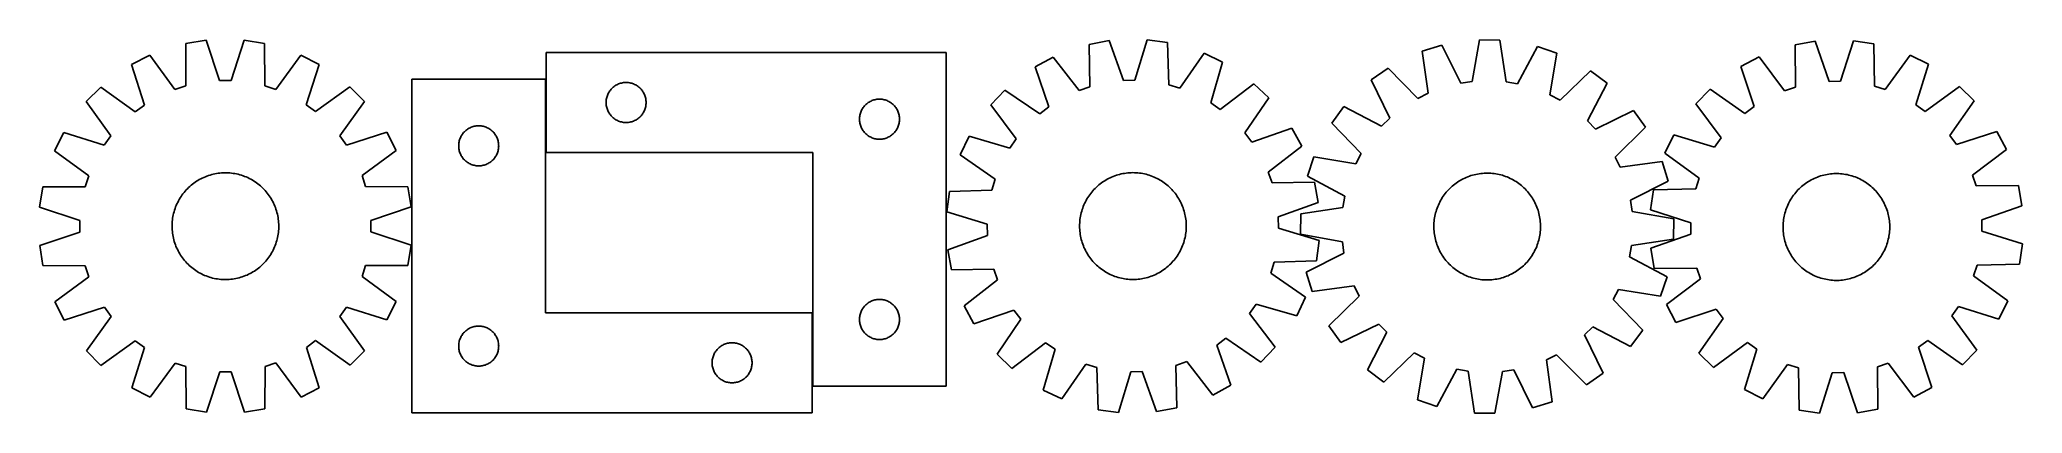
# Model space of a CAD drawing. Header units: millimetres. Extents: x 7 to 1493, y 7 to 286.
import ezdxf

# ---------------------------------------------------------------- set-up
doc = ezdxf.new("R2010")
doc.units = ezdxf.units.MM
doc.layers.add('CUT', color=7, linetype='CONTINUOUS', true_color=0x000000)

msp = doc.modelspace()

# ---------------------------------------------------------------- linework, layer by layer
at = {"layer": 'CUT'}
for p, q in [((116.512451, 283.543083), (116.360724, 251.779082)), ((131.707287, 285.961245), (116.512451, 283.543083)), ((141.711868, 255.813556), (131.707287, 285.961245)), ((160.246127, 285.982379), (150.28621, 255.819906)), ((175.444528, 283.586726), (160.246127, 285.982379)), ((175.643302, 251.822985), (175.444528, 283.586726)), ((808.783074, 285.643806), (793.65178, 282.85553)), ((793.65178, 282.85553), (794.275309, 251.097287)), ((819.520439, 255.749263), (808.783074, 285.643806)), ((837.312897, 286.361435), (828.092072, 255.964871)), ((852.565238, 284.337417), (837.312897, 286.361435)), ((853.539158, 252.587988), (852.565238, 284.337417)), ((1086.374829, 286.30945), (1080.811674, 255.036042)), ((1101.759488, 286.102525), (1086.374829, 286.30945)), ((1106.47952, 254.690806), (1101.759488, 286.102525)), ((1338.235733, 285.190101), (1323.06655, 282.615913)), ((1323.06655, 282.615913), (1323.241262, 250.852031)), ((1348.549606, 255.14682), (1338.235733, 285.190101)), ((1366.772848, 285.504522), (1357.123429, 255.241286)), ((1381.995066, 283.265185), (1366.772848, 285.504522)), ((1382.520258, 251.505164), (1381.995066, 283.265185)), ((89.376933, 274.703996), (75.673038, 267.708724)), ((75.673038, 267.708724), (85.344353, 237.452478)), ((108.208003, 249.123426), (89.376933, 274.703996)), ((202.593109, 274.78784), (183.799947, 249.179407)), ((216.307349, 267.812873), (202.593109, 274.78784)), ((206.680859, 237.542336), (216.307349, 267.812873)), ((686.518243, 276.824531), (386.518243, 276.824531)), ((386.518243, 276.824531), (386.518243, 201.824531)), ((686.518243, 26.824531), (686.518243, 276.824531)), ((766.740065, 273.356824), (753.210974, 266.029188)), ((786.189828, 248.243452), (766.740065, 273.356824)), ((879.920472, 276.203722), (861.757891, 250.144263)), ((893.800854, 269.565534), (879.920472, 276.203722)), ((884.915994, 239.069075), (893.800854, 269.565534)), ((1058.12985, 282.224486), (1043.434226, 277.667163)), ((1043.434226, 277.667163), (1047.807366, 246.205275)), ((1072.325622, 253.808737), (1058.12985, 282.224486)), ((1129.884384, 281.259378), (1114.929494, 253.235709)), ((1144.45212, 276.308459), (1129.884384, 281.259378)), ((1139.234383, 244.975569), (1144.45212, 276.308459)), ((1296.023302, 273.498428), (1282.39202, 266.362694)), ((1315.116263, 248.112731), (1296.023302, 273.498428)), ((1409.232637, 274.745763), (1390.70364, 248.94555)), ((1423.017833, 267.912103), (1409.232637, 274.745763)), ((1413.702934, 237.544235), (1423.017833, 267.912103)), ((150.28621, 255.819906), (141.711868, 255.813556)), ((385.985656, 256.884827), (285.985656, 256.884827)), ((285.985656, 256.884827), (285.985656, 6.884827)), ((385.985656, 81.884827), (385.985656, 256.884827)), ((439.468592, 252.564713), (440.159528, 252.910065)), ((440.159528, 252.910065), (440.867325, 253.21939)), ((440.867325, 253.21939), (441.590108, 253.491869)), ((441.590108, 253.491869), (442.325959, 253.726779)), ((442.325959, 253.726779), (443.072927, 253.923496)), ((443.072927, 253.923496), (443.829032, 254.0815)), ((443.829032, 254.0815), (444.592268, 254.200371)), ((444.592268, 254.200371), (445.360612, 254.279793)), ((445.360612, 254.279793), (446.132025, 254.319558)), ((446.132025, 254.319558), (446.904462, 254.319558)), ((446.904462, 254.319558), (447.675875, 254.279793)), ((447.675875, 254.279793), (448.444219, 254.200371)), ((448.444219, 254.200371), (449.207455, 254.0815)), ((449.207455, 254.0815), (449.96356, 253.923496)), ((449.96356, 253.923496), (450.710528, 253.726779)), ((450.710528, 253.726779), (451.446379, 253.491869)), ((451.446379, 253.491869), (452.169162, 253.21939)), ((452.169162, 253.21939), (452.876959, 252.910065)), ((452.876959, 252.910065), (453.567895, 252.564713)), ((753.210974, 266.029188), (763.617822, 236.017986)), ((828.092072, 255.964871), (819.520439, 255.749263)), ((917.303778, 253.376698), (891.977321, 234.205226)), ((928.453493, 242.774132), (917.303778, 253.376698)), ((1017.833977, 265.053952), (1005.265899, 256.178483)), ((1005.265899, 256.178483), (1019.14726, 227.607824)), ((1040.115908, 242.415703), (1017.833977, 265.053952)), ((1080.811674, 255.036042), (1072.325622, 253.808737)), ((1114.929494, 253.235709), (1106.47952, 254.690806)), ((1169.703871, 263.011282), (1146.821136, 240.980504)), ((1167.383935, 225.614021), (1182.028694, 253.801)), ((1182.028694, 253.801), (1169.703871, 263.011282)), ((1282.39202, 266.362694), (1292.37376, 236.207436)), ((1357.123429, 255.241286), (1348.549606, 255.14682)), ((52.597055, 250.916917), (41.725534, 240.029282)), ((41.725534, 240.029282), (60.273195, 214.242483)), ((78.411297, 232.40747), (52.597055, 250.916917)), ((116.360724, 251.779082), (108.208003, 249.123426)), ((183.799947, 249.179407), (175.643302, 251.822985)), ((239.408178, 251.055263), (213.621379, 232.507602)), ((231.786366, 214.3695), (250.295813, 240.183742)), ((250.295813, 240.183742), (239.408178, 251.055263)), ((431.518243, 239.324531), (431.538132, 240.096712)), ((431.538132, 238.552349), (431.518243, 239.324531)), ((431.538132, 240.096712), (431.597745, 240.866846)), ((431.597745, 237.782216), (431.538132, 238.552349)), ((431.597745, 240.866846), (431.696925, 241.632889)), ((431.696925, 241.632889), (431.835408, 242.392812)), ((431.835408, 242.392812), (432.012828, 243.144597)), ((432.012828, 243.144597), (432.228713, 243.886253)), ((432.228713, 243.886253), (432.482491, 244.615812)), ((432.482491, 244.615812), (432.77349, 245.331339)), ((432.77349, 245.331339), (433.100937, 246.030937)), ((433.100937, 246.030937), (433.463965, 246.712752)), ((433.463965, 246.712752), (433.86161, 247.374973)), ((433.86161, 247.374973), (434.292818, 248.015847)), ((434.292818, 248.015847), (434.756446, 248.633673)), ((434.756446, 248.633673), (435.251265, 249.226812)), ((435.251265, 249.226812), (435.775961, 249.793693)), ((435.775961, 249.793693), (436.329143, 250.332811)), ((436.329143, 250.332811), (436.909346, 250.842737)), ((436.909346, 250.842737), (437.515029, 251.322119)), ((437.515029, 251.322119), (438.144588, 251.769686)), ((438.144588, 251.769686), (438.796351, 252.18425)), ((438.796351, 252.18425), (439.468592, 252.564713)), ((453.567895, 252.564713), (454.240136, 252.18425)), ((454.240136, 252.18425), (454.891899, 251.769686)), ((454.891899, 251.769686), (455.521458, 251.322119)), ((455.521458, 251.322119), (456.127141, 250.842737)), ((456.127141, 250.842737), (456.707344, 250.332811)), ((456.707344, 250.332811), (457.260526, 249.793693)), ((457.260526, 249.793693), (457.785222, 249.226812)), ((457.785222, 249.226812), (458.280041, 248.633673)), ((458.280041, 248.633673), (458.743669, 248.015847)), ((458.743669, 248.015847), (459.174877, 247.374973)), ((459.174877, 247.374973), (459.572522, 246.712752)), ((459.572522, 246.712752), (459.93555, 246.030937)), ((459.93555, 246.030937), (460.262997, 245.331339)), ((460.262997, 245.331339), (460.553996, 244.615812)), ((460.553996, 244.615812), (460.807774, 243.886253)), ((460.807774, 243.886253), (461.023659, 243.144597)), ((461.023659, 243.144597), (461.201079, 242.392812)), ((461.201079, 242.392812), (461.339562, 241.632889)), ((461.339562, 241.632889), (461.438742, 240.866846)), ((461.438742, 240.866846), (461.498355, 240.096712)), ((461.498355, 238.552349), (461.438742, 237.782216)), ((461.498355, 240.096712), (461.518243, 239.324531)), ((461.518243, 239.324531), (461.498355, 238.552349)), ((626.329143, 237.832811), (626.909346, 238.342737)), ((626.909346, 238.342737), (627.515029, 238.822119)), ((627.515029, 238.822119), (628.144588, 239.269686)), ((628.144588, 239.269686), (628.796351, 239.68425)), ((628.796351, 239.68425), (629.468592, 240.064713)), ((629.468592, 240.064713), (630.159528, 240.410065)), ((630.159528, 240.410065), (630.867325, 240.71939)), ((630.867325, 240.71939), (631.590108, 240.991869)), ((631.590108, 240.991869), (632.325959, 241.226779)), ((632.325959, 241.226779), (633.072927, 241.423496)), ((633.072927, 241.423496), (633.829032, 241.5815)), ((633.829032, 241.5815), (634.592268, 241.700371)), ((634.592268, 241.700371), (635.360612, 241.779793)), ((635.360612, 241.779793), (636.132025, 241.819558)), ((636.132025, 241.819558), (636.904462, 241.819558)), ((636.904462, 241.819558), (637.675875, 241.779793)), ((637.675875, 241.779793), (638.444219, 241.700371)), ((638.444219, 241.700371), (639.207455, 241.5815)), ((639.207455, 241.5815), (639.96356, 241.423496)), ((639.96356, 241.423496), (640.710528, 241.226779)), ((640.710528, 241.226779), (641.446379, 240.991869)), ((641.446379, 240.991869), (642.169162, 240.71939)), ((642.169162, 240.71939), (642.876959, 240.410065)), ((642.876959, 240.410065), (643.567895, 240.064713)), ((643.567895, 240.064713), (644.240136, 239.68425)), ((644.240136, 239.68425), (644.891899, 239.269686)), ((644.891899, 239.269686), (645.521458, 238.822119)), ((645.521458, 238.822119), (646.127141, 238.342737)), ((646.127141, 238.342737), (646.707344, 237.832811)), ((730.551673, 248.679205), (719.949107, 237.52949)), ((756.809956, 230.805276), (730.551673, 248.679205)), ((794.275309, 251.097287), (786.189828, 248.243452)), ((861.757891, 250.144263), (853.539158, 252.587988)), ((891.977321, 234.205226), (884.915994, 239.069075)), ((910.579564, 216.515849), (928.453493, 242.774132)), ((1047.807366, 246.205275), (1040.115908, 242.415703)), ((1146.821136, 240.980504), (1139.234383, 244.975569)), ((1259.48982, 249.334627), (1248.730763, 238.335843)), ((1248.730763, 238.335843), (1267.54245, 212.741015)), ((1285.492917, 231.091444), (1259.48982, 249.334627)), ((1323.241262, 250.852031), (1315.116263, 248.112731)), ((1390.70364, 248.94555), (1382.520258, 251.505164)), ((1446.289657, 251.392779), (1420.694829, 232.581093)), ((1439.045258, 214.630626), (1457.28844, 240.633722)), ((1457.28844, 240.633722), (1446.289657, 251.392779)), ((85.344353, 237.452478), (78.411297, 232.40747)), ((213.621379, 232.507602), (206.680859, 237.542336)), ((431.696925, 237.016172), (431.597745, 237.782216)), ((431.835408, 236.25625), (431.696925, 237.016172)), ((432.012828, 235.504464), (431.835408, 236.25625)), ((432.228713, 234.762808), (432.012828, 235.504464)), ((432.482491, 234.033249), (432.228713, 234.762808)), ((432.77349, 233.317722), (432.482491, 234.033249)), ((433.100937, 232.618124), (432.77349, 233.317722)), ((433.463965, 231.93631), (433.100937, 232.618124)), ((433.86161, 231.274088), (433.463965, 231.93631)), ((434.292818, 230.633214), (433.86161, 231.274088)), ((434.756446, 230.015388), (434.292818, 230.633214)), ((435.251265, 229.422249), (434.756446, 230.015388)), ((435.775961, 228.855368), (435.251265, 229.422249)), ((436.329143, 228.31625), (435.775961, 228.855368)), ((436.909346, 227.806324), (436.329143, 228.31625)), ((437.515029, 227.326942), (436.909346, 227.806324)), ((438.144588, 226.879375), (437.515029, 227.326942)), ((438.796351, 226.464811), (438.144588, 226.879375)), ((439.468592, 226.084349), (438.796351, 226.464811)), ((440.159528, 225.738997), (439.468592, 226.084349)), ((440.867325, 225.429671), (440.159528, 225.738997)), ((441.590108, 225.157192), (440.867325, 225.429671)), ((442.325959, 224.922282), (441.590108, 225.157192)), ((443.072927, 224.725565), (442.325959, 224.922282)), ((443.829032, 224.567561), (443.072927, 224.725565)), ((444.592268, 224.44869), (443.829032, 224.567561)), ((445.360612, 224.369268), (444.592268, 224.44869)), ((446.132025, 224.329504), (445.360612, 224.369268)), ((446.904462, 224.329504), (446.132025, 224.329504)), ((447.675875, 224.369268), (446.904462, 224.329504)), ((448.444219, 224.44869), (447.675875, 224.369268)), ((449.207455, 224.567561), (448.444219, 224.44869)), ((449.96356, 224.725565), (449.207455, 224.567561)), ((450.710528, 224.922282), (449.96356, 224.725565)), ((451.446379, 225.157192), (450.710528, 224.922282)), ((452.169162, 225.429671), (451.446379, 225.157192)), ((452.876959, 225.738997), (452.169162, 225.429671)), ((453.567895, 226.084349), (452.876959, 225.738997)), ((454.240136, 226.464811), (453.567895, 226.084349)), ((454.891899, 226.879375), (454.240136, 226.464811)), ((455.521458, 227.326942), (454.891899, 226.879375)), ((456.127141, 227.806324), (455.521458, 227.326942)), ((456.707344, 228.31625), (456.127141, 227.806324)), ((457.260526, 228.855368), (456.707344, 228.31625)), ((457.785222, 229.422249), (457.260526, 228.855368)), ((458.280041, 230.015388), (457.785222, 229.422249)), ((458.743669, 230.633214), (458.280041, 230.015388)), ((459.174877, 231.274088), (458.743669, 230.633214)), ((459.572522, 231.93631), (459.174877, 231.274088)), ((459.93555, 232.618124), (459.572522, 231.93631)), ((460.262997, 233.317722), (459.93555, 232.618124)), ((460.553996, 234.033249), (460.262997, 233.317722)), ((460.807774, 234.762808), (460.553996, 234.033249)), ((461.023659, 235.504464), (460.807774, 234.762808)), ((461.201079, 236.25625), (461.023659, 235.504464)), ((461.339562, 237.016172), (461.201079, 236.25625)), ((461.438742, 237.782216), (461.339562, 237.016172)), ((621.518243, 226.824531), (621.538132, 227.596712)), ((621.538132, 226.052349), (621.518243, 226.824531)), ((621.538132, 227.596712), (621.597745, 228.366846)), ((621.597745, 225.282216), (621.538132, 226.052349)), ((621.597745, 228.366846), (621.696925, 229.132889)), ((621.696925, 224.516172), (621.597745, 225.282216)), ((621.696925, 229.132889), (621.835408, 229.892812)), ((621.835408, 223.75625), (621.696925, 224.516172)), ((621.835408, 229.892812), (622.012828, 230.644597)), ((622.012828, 223.004464), (621.835408, 223.75625)), ((622.012828, 230.644597), (622.228713, 231.386253)), ((622.228713, 222.262808), (622.012828, 223.004464)), ((622.228713, 231.386253), (622.482491, 232.115812)), ((622.482491, 232.115812), (622.77349, 232.831339)), ((622.77349, 232.831339), (623.100937, 233.530937)), ((623.100937, 233.530937), (623.463965, 234.212752)), ((623.463965, 234.212752), (623.86161, 234.874973)), ((623.86161, 234.874973), (624.292818, 235.515847)), ((624.292818, 235.515847), (624.756446, 236.133673)), ((624.756446, 236.133673), (625.251265, 236.726812)), ((625.251265, 236.726812), (625.775961, 237.293693)), ((625.775961, 237.293693), (626.329143, 237.832811)), ((646.707344, 237.832811), (647.260526, 237.293693)), ((647.260526, 237.293693), (647.785222, 236.726812)), ((647.785222, 236.726812), (648.280041, 236.133673)), ((648.280041, 236.133673), (648.743669, 235.515847)), ((648.743669, 235.515847), (649.174877, 234.874973)), ((649.174877, 234.874973), (649.572522, 234.212752)), ((649.572522, 234.212752), (649.93555, 233.530937)), ((649.93555, 233.530937), (650.262997, 232.831339)), ((650.262997, 232.831339), (650.553996, 232.115812)), ((650.553996, 232.115812), (650.807774, 231.386253)), ((650.807774, 231.386253), (651.023659, 230.644597)), ((651.023659, 223.004464), (650.807774, 222.262808)), ((651.023659, 230.644597), (651.201079, 229.892812)), ((651.201079, 223.75625), (651.023659, 223.004464)), ((651.201079, 229.892812), (651.339562, 229.132889)), ((651.339562, 224.516172), (651.201079, 223.75625)), ((651.339562, 229.132889), (651.438742, 228.366846)), ((651.438742, 225.282216), (651.339562, 224.516172)), ((651.438742, 228.366846), (651.498355, 227.596712)), ((651.498355, 226.052349), (651.438742, 225.282216)), ((651.498355, 227.596712), (651.518243, 226.824531)), ((651.518243, 226.824531), (651.498355, 226.052349)), ((719.949107, 237.52949), (739.120579, 212.203033)), ((763.617822, 236.017986), (756.809956, 230.805276)), ((984.816312, 236.271695), (975.60603, 223.946872)), ((975.60603, 223.946872), (997.636808, 201.064137)), ((1013.003291, 221.626936), (984.816312, 236.271695)), ((1019.14726, 227.607824), (1013.003291, 221.626936)), ((1173.364823, 219.470052), (1167.383935, 225.614021)), ((1201.935482, 233.351413), (1173.364823, 219.470052)), ((1210.810951, 220.783335), (1201.935482, 233.351413)), ((1292.37376, 236.207436), (1285.492917, 231.091444)), ((1420.694829, 232.581093), (1413.702934, 237.544235)), ((24.967924, 216.928453), (17.992957, 203.214212)), ((55.238461, 207.301962), (24.967924, 216.928453)), ((60.273195, 214.242483), (55.238461, 207.301962)), ((236.831374, 207.436444), (231.786366, 214.3695)), ((267.087621, 217.107759), (236.831374, 207.436444)), ((274.082892, 203.403864), (267.087621, 217.107759)), ((321.005545, 207.657009), (321.065158, 208.427142)), ((321.065158, 208.427142), (321.164337, 209.193186)), ((321.164337, 209.193186), (321.302821, 209.953108)), ((321.302821, 209.953108), (321.48024, 210.704894)), ((321.48024, 210.704894), (321.696125, 211.44655)), ((321.696125, 211.44655), (321.949904, 212.176109)), ((321.949904, 212.176109), (322.240902, 212.891636)), ((322.240902, 212.891636), (322.56835, 213.591234)), ((322.56835, 213.591234), (322.931377, 214.273048)), ((322.931377, 214.273048), (323.329022, 214.93527)), ((323.329022, 214.93527), (323.760231, 215.576144)), ((323.760231, 215.576144), (324.223859, 216.19397)), ((324.223859, 216.19397), (324.718677, 216.787109)), ((324.718677, 216.787109), (325.243373, 217.35399)), ((325.243373, 217.35399), (325.796556, 217.893108)), ((325.796556, 217.893108), (326.376758, 218.403034)), ((326.376758, 218.403034), (326.982442, 218.882416)), ((326.982442, 218.882416), (327.612, 219.329983)), ((327.612, 219.329983), (328.263764, 219.744547)), ((328.263764, 219.744547), (328.936005, 220.125009)), ((328.936005, 220.125009), (329.62694, 220.470361)), ((329.62694, 220.470361), (330.334737, 220.779687)), ((330.334737, 220.779687), (331.05752, 221.052166)), ((331.05752, 221.052166), (331.793371, 221.287075)), ((331.793371, 221.287075), (332.54034, 221.483793)), ((332.54034, 221.483793), (333.296444, 221.641797)), ((333.296444, 221.641797), (334.059681, 221.760667)), ((334.059681, 221.760667), (334.828024, 221.84009)), ((334.828024, 221.84009), (335.599437, 221.879854)), ((335.599437, 221.879854), (336.371875, 221.879854)), ((336.371875, 221.879854), (337.143288, 221.84009)), ((337.143288, 221.84009), (337.911631, 221.760667)), ((337.911631, 221.760667), (338.674867, 221.641797)), ((338.674867, 221.641797), (339.430972, 221.483793)), ((339.430972, 221.483793), (340.17794, 221.287075)), ((340.17794, 221.287075), (340.913792, 221.052166)), ((340.913792, 221.052166), (341.636574, 220.779687)), ((341.636574, 220.779687), (342.344372, 220.470361)), ((342.344372, 220.470361), (343.035307, 220.125009)), ((343.035307, 220.125009), (343.707548, 219.744547)), ((343.707548, 219.744547), (344.359312, 219.329983)), ((344.359312, 219.329983), (344.98887, 218.882416)), ((344.98887, 218.882416), (345.594554, 218.403034)), ((345.594554, 218.403034), (346.174756, 217.893108)), ((346.174756, 217.893108), (346.727939, 217.35399)), ((346.727939, 217.35399), (347.252635, 216.787109)), ((347.252635, 216.787109), (347.747453, 216.19397)), ((347.747453, 216.19397), (348.211081, 215.576144)), ((348.211081, 215.576144), (348.642289, 214.93527)), ((348.642289, 214.93527), (349.039934, 214.273048)), ((349.039934, 214.273048), (349.402962, 213.591234)), ((349.402962, 213.591234), (349.730409, 212.891636)), ((349.730409, 212.891636), (350.021408, 212.176109)), ((350.021408, 212.176109), (350.275187, 211.44655)), ((350.275187, 211.44655), (350.491072, 210.704894)), ((350.491072, 210.704894), (350.668491, 209.953108)), ((350.668491, 209.953108), (350.806974, 209.193186)), ((350.806974, 209.193186), (350.906154, 208.427142)), ((350.906154, 208.427142), (350.965767, 207.657009)), ((622.482491, 221.533249), (622.228713, 222.262808)), ((622.77349, 220.817722), (622.482491, 221.533249)), ((623.100937, 220.118124), (622.77349, 220.817722)), ((623.463965, 219.43631), (623.100937, 220.118124)), ((623.86161, 218.774088), (623.463965, 219.43631)), ((624.292818, 218.133214), (623.86161, 218.774088)), ((624.756446, 217.515388), (624.292818, 218.133214)), ((625.251265, 216.922249), (624.756446, 217.515388)), ((625.775961, 216.355368), (625.251265, 216.922249)), ((626.329143, 215.81625), (625.775961, 216.355368)), ((626.909346, 215.306324), (626.329143, 215.81625)), ((627.515029, 214.826942), (626.909346, 215.306324)), ((628.144588, 214.379375), (627.515029, 214.826942)), ((628.796351, 213.964811), (628.144588, 214.379375)), ((629.468592, 213.584349), (628.796351, 213.964811)), ((630.159528, 213.238997), (629.468592, 213.584349)), ((630.867325, 212.929671), (630.159528, 213.238997)), ((631.590108, 212.657192), (630.867325, 212.929671)), ((632.325959, 212.422282), (631.590108, 212.657192)), ((633.072927, 212.225565), (632.325959, 212.422282)), ((633.829032, 212.067561), (633.072927, 212.225565)), ((634.592268, 211.94869), (633.829032, 212.067561)), ((635.360612, 211.869268), (634.592268, 211.94869)), ((636.132025, 211.829504), (635.360612, 211.869268)), ((636.904462, 211.829504), (636.132025, 211.829504)), ((637.675875, 211.869268), (636.904462, 211.829504)), ((638.444219, 211.94869), (637.675875, 211.869268)), ((639.207455, 212.067561), (638.444219, 211.94869)), ((639.96356, 212.225565), (639.207455, 212.067561)), ((640.710528, 212.422282), (639.96356, 212.225565)), ((641.446379, 212.657192), (640.710528, 212.422282)), ((642.169162, 212.929671), (641.446379, 212.657192)), ((642.876959, 213.238997), (642.169162, 212.929671)), ((643.567895, 213.584349), (642.876959, 213.238997)), ((644.240136, 213.964811), (643.567895, 213.584349)), ((644.891899, 214.379375), (644.240136, 213.964811)), ((645.521458, 214.826942), (644.891899, 214.379375)), ((646.127141, 215.306324), (645.521458, 214.826942)), ((646.707344, 215.81625), (646.127141, 215.306324)), ((647.260526, 216.355368), (646.707344, 215.81625)), ((647.785222, 216.922249), (647.260526, 216.355368)), ((648.280041, 217.515388), (647.785222, 216.922249)), ((648.743669, 218.133214), (648.280041, 217.515388)), ((649.174877, 218.774088), (648.743669, 218.133214)), ((649.572522, 219.43631), (649.174877, 218.774088)), ((649.93555, 220.118124), (649.572522, 219.43631)), ((650.262997, 220.817722), (649.93555, 220.118124)), ((650.553996, 221.533249), (650.262997, 220.817722)), ((650.807774, 222.262808), (650.553996, 221.533249)), ((703.760271, 214.026567), (697.122083, 200.146185)), ((734.25673, 205.141706), (703.760271, 214.026567)), ((739.120579, 212.203033), (734.25673, 205.141706)), ((915.792273, 209.707983), (910.579564, 216.515849)), ((945.803476, 220.114831), (915.792273, 209.707983)), ((953.131112, 206.58574), (945.803476, 220.114831)), ((1188.172702, 198.501404), (1210.810951, 220.783335)), ((1232.211439, 215.06402), (1225.377779, 201.278824)), ((1262.579307, 205.749121), (1232.211439, 215.06402)), ((1267.54245, 212.741015), (1262.579307, 205.749121)), ((1444.161249, 207.749783), (1439.045258, 214.630626)), ((1474.316508, 217.731523), (1444.161249, 207.749783)), ((1481.452241, 204.100241), (1474.316508, 217.731523)), ((17.992957, 203.214212), (43.60139, 184.421051)), ((248.502322, 184.572794), (274.082892, 203.403864)), ((320.985656, 206.884827), (321.005545, 207.657009)), ((321.005545, 206.112646), (320.985656, 206.884827)), ((321.065158, 205.342512), (321.005545, 206.112646)), ((321.164337, 204.576469), (321.065158, 205.342512)), ((321.302821, 203.816546), (321.164337, 204.576469)), ((321.48024, 203.064761), (321.302821, 203.816546)), ((321.696125, 202.323105), (321.48024, 203.064761)), ((321.949904, 201.593546), (321.696125, 202.323105)), ((322.240902, 200.878019), (321.949904, 201.593546)), ((322.56835, 200.17842), (322.240902, 200.878019)), ((322.931377, 199.496606), (322.56835, 200.17842)), ((323.329022, 198.834384), (322.931377, 199.496606)), ((323.760231, 198.193511), (323.329022, 198.834384)), ((324.223859, 197.575685), (323.760231, 198.193511)), ((324.718677, 196.982546), (324.223859, 197.575685)), ((325.243373, 196.415665), (324.718677, 196.982546)), ((325.796556, 195.876547), (325.243373, 196.415665)), ((326.376758, 195.366621), (325.796556, 195.876547)), ((326.982442, 194.887239), (326.376758, 195.366621)), ((327.612, 194.439672), (326.982442, 194.887239)), ((328.263764, 194.025108), (327.612, 194.439672)), ((328.936005, 193.644645), (328.263764, 194.025108)), ((329.62694, 193.299293), (328.936005, 193.644645)), ((330.334737, 192.989968), (329.62694, 193.299293)), ((342.344372, 193.299293), (341.636574, 192.989968)), ((343.035307, 193.644645), (342.344372, 193.299293)), ((343.707548, 194.025108), (343.035307, 193.644645)), ((344.359312, 194.439672), (343.707548, 194.025108)), ((344.98887, 194.887239), (344.359312, 194.439672)), ((345.594554, 195.366621), (344.98887, 194.887239)), ((346.174756, 195.876547), (345.594554, 195.366621)), ((346.727939, 196.415665), (346.174756, 195.876547)), ((347.252635, 196.982546), (346.727939, 196.415665)), ((347.747453, 197.575685), (347.252635, 196.982546)), ((348.211081, 198.193511), (347.747453, 197.575685)), ((348.642289, 198.834384), (348.211081, 198.193511)), ((349.039934, 199.496606), (348.642289, 198.834384)), ((349.402962, 200.17842), (349.039934, 199.496606)), ((349.730409, 200.878019), (349.402962, 200.17842)), ((350.021408, 201.593546), (349.730409, 200.878019)), ((350.275187, 202.323105), (350.021408, 201.593546)), ((350.491072, 203.064761), (350.275187, 202.323105)), ((350.668491, 203.816546), (350.491072, 203.064761)), ((350.806974, 204.576469), (350.668491, 203.816546)), ((350.906154, 205.342512), (350.806974, 204.576469)), ((350.965767, 206.112646), (350.906154, 205.342512)), ((350.965767, 207.657009), (350.985656, 206.884827)), ((350.985656, 206.884827), (350.965767, 206.112646)), ((386.518243, 201.824531), (586.518243, 201.824531)), ((586.518243, 201.824531), (586.518243, 26.824531)), ((697.122083, 200.146185), (723.181542, 181.983604)), ((928.01774, 187.135977), (953.131112, 206.58574)), ((962.308853, 198.695121), (957.357934, 184.127385)), ((993.641743, 193.477384), (962.308853, 198.695121)), ((997.636808, 201.064137), (993.641743, 193.477384)), ((1191.962274, 190.809946), (1188.172702, 198.501404)), ((1223.424162, 195.183086), (1191.962274, 190.809946)), ((1227.981485, 180.487462), (1223.424162, 195.183086)), ((1225.377779, 201.278824), (1251.177993, 182.749827)), ((1456.066545, 185.00728), (1481.452241, 204.100241)), ((43.60139, 184.421051), (40.957812, 176.264406)), ((121.292832, 178.09528), (122.291183, 178.858367)), ((122.291183, 178.858367), (123.31301, 179.58972)), ((123.31301, 179.58972), (124.357305, 180.288615)), ((124.357305, 180.288615), (125.423038, 180.954363)), ((125.423038, 180.954363), (126.509157, 181.586307)), ((126.509157, 181.586307), (127.614589, 182.183823)), ((127.614589, 182.183823), (128.738245, 182.746322)), ((128.738245, 182.746322), (129.879014, 183.273249)), ((129.879014, 183.273249), (131.035772, 183.764083)), ((131.035772, 183.764083), (132.207376, 184.218341)), ((132.207376, 184.218341), (133.392671, 184.635573)), ((133.392671, 184.635573), (134.590487, 185.015368)), ((134.590487, 185.015368), (135.799641, 185.357352)), ((135.799641, 185.357352), (137.018941, 185.661186)), ((137.018941, 185.661186), (138.247182, 185.926572)), ((138.247182, 185.926572), (139.483154, 186.153246)), ((139.483154, 186.153246), (140.725635, 186.340986)), ((140.725635, 186.340986), (141.973401, 186.489606)), ((141.973401, 186.489606), (143.225219, 186.598959)), ((143.225219, 186.598959), (144.479855, 186.668938)), ((144.479855, 186.668938), (145.736069, 186.699473)), ((145.736069, 186.699473), (146.992622, 186.690534)), ((146.992622, 186.690534), (148.248275, 186.642131)), ((148.248275, 186.642131), (149.501788, 186.55431)), ((149.501788, 186.55431), (150.751924, 186.427159)), ((150.751924, 186.427159), (151.997449, 186.260804)), ((151.997449, 186.260804), (153.237134, 186.055407)), ((153.237134, 186.055407), (154.469756, 185.811172)), ((154.469756, 185.811172), (155.694097, 185.52834)), ((155.694097, 185.52834), (156.908951, 185.20719)), ((156.908951, 185.20719), (158.113118, 184.848039)), ((158.113118, 184.848039), (159.305409, 184.451242)), ((159.305409, 184.451242), (160.484648, 184.017189)), ((160.484648, 184.017189), (161.649672, 183.54631)), ((161.649672, 183.54631), (162.79933, 183.039069)), ((162.79933, 183.039069), (163.932488, 182.495967)), ((163.932488, 182.495967), (165.048027, 181.917539)), ((165.048027, 181.917539), (166.144847, 181.304357)), ((166.144847, 181.304357), (167.221866, 180.657025)), ((167.221866, 180.657025), (168.278019, 179.976183)), ((168.278019, 179.976183), (169.312266, 179.262502)), ((169.312266, 179.262502), (170.323586, 178.516687)), ((170.323586, 178.516687), (171.310979, 177.739474)), ((251.157978, 176.420073), (248.502322, 184.572794)), ((331.05752, 192.717489), (330.334737, 192.989968)), ((331.793371, 192.482579), (331.05752, 192.717489)), ((332.54034, 192.285862), (331.793371, 192.482579)), ((333.296444, 192.127858), (332.54034, 192.285862)), ((334.059681, 192.008987), (333.296444, 192.127858)), ((334.828024, 191.929564), (334.059681, 192.008987)), ((335.599437, 191.8898), (334.828024, 191.929564)), ((336.371875, 191.8898), (335.599437, 191.8898)), ((337.143288, 191.929564), (336.371875, 191.8898)), ((337.911631, 192.008987), (337.143288, 191.929564)), ((338.674867, 192.127858), (337.911631, 192.008987)), ((339.430972, 192.285862), (338.674867, 192.127858)), ((340.17794, 192.482579), (339.430972, 192.285862)), ((340.913792, 192.717489), (340.17794, 192.482579)), ((341.636574, 192.989968), (340.913792, 192.717489)), ((723.181542, 181.983604), (720.737817, 173.76487)), ((801.983655, 178.343027), (802.987329, 179.0991)), ((802.987329, 179.0991), (804.014257, 179.823273)), ((804.014257, 179.823273), (805.063424, 180.514832)), ((805.063424, 180.514832), (806.133797, 181.173095)), ((806.133797, 181.173095), (807.224317, 181.797412)), ((807.224317, 181.797412), (808.33391, 182.387167)), ((808.33391, 182.387167), (809.46148, 182.941777)), ((809.46148, 182.941777), (810.605914, 183.460696)), ((810.605914, 183.460696), (811.766083, 183.943412)), ((811.766083, 183.943412), (812.940843, 184.389447)), ((812.940843, 184.389447), (814.129033, 184.798363)), ((814.129033, 184.798363), (815.32948, 185.169754)), ((815.32948, 185.169754), (816.541002, 185.503256)), ((816.541002, 185.503256), (817.762401, 185.798538)), ((817.762401, 185.798538), (818.992472, 186.055309)), ((818.992472, 186.055309), (820.230002, 186.273316)), ((820.230002, 186.273316), (821.473768, 186.452344)), ((821.473768, 186.452344), (822.722545, 186.592216)), ((822.722545, 186.592216), (823.975099, 186.692793)), ((823.975099, 186.692793), (825.230194, 186.753978)), ((825.230194, 186.753978), (826.486591, 186.775708)), ((826.486591, 186.775708), (827.743051, 186.757964)), ((827.743051, 186.757964), (828.998334, 186.700762)), ((828.998334, 186.700762), (830.2512, 186.604159)), ((830.2512, 186.604159), (831.500414, 186.46825)), ((831.500414, 186.46825), (832.744743, 186.293169)), ((832.744743, 186.293169), (833.982958, 186.07909)), ((833.982958, 186.07909), (835.213838, 185.826222)), ((835.213838, 185.826222), (836.436168, 185.534817)), ((836.436168, 185.534817), (837.648741, 185.205161)), ((837.648741, 185.205161), (838.850361, 184.83758)), ((838.850361, 184.83758), (840.039842, 184.432437)), ((840.039842, 184.432437), (841.216011, 183.990131)), ((841.216011, 183.990131), (842.377706, 183.511099)), ((842.377706, 183.511099), (843.52378, 182.995813)), ((843.52378, 182.995813), (844.653104, 182.444783)), ((844.653104, 182.444783), (845.764563, 181.858552)), ((845.764563, 181.858552), (846.857059, 181.237698)), ((846.857059, 181.237698), (847.929514, 180.582834)), ((847.929514, 180.582834), (848.98087, 179.894607)), ((848.98087, 179.894607), (850.01009, 179.173696)), ((850.01009, 179.173696), (851.016158, 178.420812)), ((851.016158, 178.420812), (851.998081, 177.636697)), ((930.871575, 179.050496), (928.01774, 187.135977)), ((962.629817, 179.674025), (930.871575, 179.050496)), ((957.357934, 184.127385), (985.381603, 169.172495)), ((965.418094, 164.542731), (962.629817, 179.674025)), ((1067.848104, 178.173038), (1068.857182, 178.921883)), ((1068.857182, 178.921883), (1069.889283, 179.638663)), ((1069.889283, 179.638663), (1070.94339, 180.322669)), ((1070.94339, 180.322669), (1072.018462, 180.973228)), ((1072.018462, 180.973228), (1073.113439, 181.589697)), ((1073.113439, 181.589697), (1074.227238, 182.171468)), ((1074.227238, 182.171468), (1075.358762, 182.717967)), ((1075.358762, 182.717967), (1076.506893, 183.228653)), ((1076.506893, 183.228653), (1077.670499, 183.703024)), ((1077.670499, 183.703024), (1078.848432, 184.140612)), ((1078.848432, 184.140612), (1080.039527, 184.540983)), ((1080.039527, 184.540983), (1081.242612, 184.903744)), ((1081.242612, 184.903744), (1082.456497, 185.228536)), ((1082.456497, 185.228536), (1083.679985, 185.515039)), ((1083.679985, 185.515039), (1084.911868, 185.76297)), ((1084.911868, 185.76297), (1086.150932, 185.972084)), ((1086.150932, 185.972084), (1087.395952, 186.142174)), ((1087.395952, 186.142174), (1088.645701, 186.273074)), ((1088.645701, 186.273074), (1089.898945, 186.364654)), ((1089.898945, 186.364654), (1091.154447, 186.416823)), ((1091.154447, 186.416823), (1092.410968, 186.42953)), ((1092.410968, 186.42953), (1093.667268, 186.402763)), ((1093.667268, 186.402763), (1094.922108, 186.336547)), ((1094.922108, 186.336547), (1096.174248, 186.230949)), ((1096.174248, 186.230949), (1097.422454, 186.086072)), ((1097.422454, 186.086072), (1098.665493, 185.90206)), ((1098.665493, 185.90206), (1099.902139, 185.679093)), ((1099.902139, 185.679093), (1101.131171, 185.417393)), ((1101.131171, 185.417393), (1102.351376, 185.117216)), ((1102.351376, 185.117216), (1103.561551, 184.778861)), ((1103.561551, 184.778861), (1104.7605, 184.40266)), ((1104.7605, 184.40266), (1105.947041, 183.988984)), ((1105.947041, 183.988984), (1107.120003, 183.538243)), ((1107.120003, 183.538243), (1108.278227, 183.05088)), ((1108.278227, 183.05088), (1109.420572, 182.527377)), ((1109.420572, 182.527377), (1110.54591, 181.968251)), ((1110.54591, 181.968251), (1111.653129, 181.374052)), ((1111.653129, 181.374052), (1112.741138, 180.745369)), ((1112.741138, 180.745369), (1113.808863, 180.08282)), ((1113.808863, 180.08282), (1114.85525, 179.38706)), ((1114.85525, 179.38706), (1115.879266, 178.658776)), ((1115.879266, 178.658776), (1116.8799, 177.898686)), ((1199.565736, 166.29169), (1227.981485, 180.487462)), ((1251.177993, 182.749827), (1248.618378, 174.566444)), ((1329.920796, 177.996113), (1330.935054, 178.737928)), ((1330.935054, 178.737928), (1331.972111, 179.447518)), ((1331.972111, 179.447518), (1333.030946, 180.124183)), ((1333.030946, 180.124183), (1334.110513, 180.767255)), ((1334.110513, 180.767255), (1335.209747, 181.3761)), ((1335.209747, 181.3761), (1336.327562, 181.950117)), ((1336.327562, 181.950117), (1337.462856, 182.48874)), ((1337.462856, 182.48874), (1338.614509, 182.991436)), ((1338.614509, 182.991436), (1339.781383, 183.457709)), ((1339.781383, 183.457709), (1340.962328, 183.887101)), ((1340.962328, 183.887101), (1342.156177, 184.279186)), ((1342.156177, 184.279186), (1343.361753, 184.633577)), ((1343.361753, 184.633577), (1344.577866, 184.949926)), ((1344.577866, 184.949926), (1345.803315, 185.22792)), ((1345.803315, 185.22792), (1347.036892, 185.467284)), ((1347.036892, 185.467284), (1348.277378, 185.667783)), ((1348.277378, 185.667783), (1349.523551, 185.829218)), ((1349.523551, 185.829218), (1350.774179, 185.95143)), ((1350.774179, 185.95143), (1352.028029, 186.034299)), ((1352.028029, 186.034299), (1353.283863, 186.077742)), ((1353.283863, 186.077742), (1354.540442, 186.081717)), ((1354.540442, 186.081717), (1355.796526, 186.04622)), ((1355.796526, 186.04622), (1357.050875, 185.971286)), ((1357.050875, 185.971286), (1358.302252, 185.85699)), ((1358.302252, 185.85699), (1359.549421, 185.703442)), ((1359.549421, 185.703442), (1360.791151, 185.510796)), ((1360.791151, 185.510796), (1362.026217, 185.279242)), ((1362.026217, 185.279242), (1363.253401, 185.009007)), ((1363.253401, 185.009007), (1364.471491, 184.700359)), ((1364.471491, 184.700359), (1365.679285, 184.353602)), ((1365.679285, 184.353602), (1366.875591, 183.969078)), ((1366.875591, 183.969078), (1368.059229, 183.547167)), ((1368.059229, 183.547167), (1369.22903, 183.088286)), ((1369.22903, 183.088286), (1370.38384, 182.592886)), ((1370.38384, 182.592886), (1371.522519, 182.061458)), ((1371.522519, 182.061458), (1372.643944, 181.494525)), ((1372.643944, 181.494525), (1373.747008, 180.892647)), ((1373.747008, 180.892647), (1374.830622, 180.256418)), ((1374.830622, 180.256418), (1375.893717, 179.586465)), ((1375.893717, 179.586465), (1376.935244, 178.883451)), ((1376.935244, 178.883451), (1377.954174, 178.148068)), ((1458.805844, 176.882281), (1456.066545, 185.00728)), ((9.194071, 176.065632), (6.798417, 160.867231)), ((40.957812, 176.264406), (9.194071, 176.065632)), ((109.741728, 163.420434), (110.28483, 164.553591)), ((110.28483, 164.553591), (110.863258, 165.669131)), ((110.863258, 165.669131), (111.47644, 166.765951)), ((111.47644, 166.765951), (112.123772, 167.842969)), ((112.123772, 167.842969), (112.804614, 168.899123)), ((112.804614, 168.899123), (113.518295, 169.93337)), ((113.518295, 169.93337), (114.26411, 170.944689)), ((114.26411, 170.944689), (115.041323, 171.932083)), ((115.041323, 171.932083), (115.849168, 172.894577)), ((115.849168, 172.894577), (116.686846, 173.83122)), ((116.686846, 173.83122), (117.553532, 174.741089)), ((117.553532, 174.741089), (118.44837, 175.623286)), ((118.44837, 175.623286), (119.370477, 176.476941)), ((119.370477, 176.476941), (120.318943, 177.30121)), ((120.318943, 177.30121), (121.292832, 178.09528)), ((171.310979, 177.739474), (172.273473, 176.931629)), ((172.273473, 176.931629), (173.210116, 176.093951)), ((173.210116, 176.093951), (174.119986, 175.227264)), ((174.119986, 175.227264), (175.002183, 174.332426)), ((175.002183, 174.332426), (175.855837, 173.410319)), ((175.855837, 173.410319), (176.680106, 172.461854)), ((176.680106, 172.461854), (177.474176, 171.487965)), ((177.474176, 171.487965), (178.237264, 170.489614)), ((178.237264, 170.489614), (178.968616, 169.467787)), ((178.968616, 169.467787), (179.667511, 168.423492)), ((179.667511, 168.423492), (180.333259, 167.357759)), ((180.333259, 167.357759), (180.965203, 166.27164)), ((180.965203, 166.27164), (181.562719, 165.166208)), ((181.562719, 165.166208), (182.125219, 164.042552)), ((182.125219, 164.042552), (182.652145, 162.901783)), ((282.921979, 176.268345), (251.157978, 176.420073)), ((285.340141, 161.07351), (282.921979, 176.268345)), ((688.988388, 172.790951), (686.96437, 157.53861)), ((720.737817, 173.76487), (688.988388, 172.790951)), ((789.814706, 162.603418), (790.329992, 163.749493)), ((790.329992, 163.749493), (790.881022, 164.878817)), ((790.881022, 164.878817), (791.467253, 165.990275)), ((791.467253, 165.990275), (792.088107, 167.082771)), ((792.088107, 167.082771), (792.742971, 168.155227)), ((792.742971, 168.155227), (793.431198, 169.206583)), ((793.431198, 169.206583), (794.152109, 170.235803)), ((794.152109, 170.235803), (794.904993, 171.241871)), ((794.904993, 171.241871), (795.689107, 172.223793)), ((795.689107, 172.223793), (796.503678, 173.180602)), ((796.503678, 173.180602), (797.3479, 174.111352)), ((797.3479, 174.111352), (798.220941, 175.015125)), ((798.220941, 175.015125), (799.12194, 175.891029)), ((799.12194, 175.891029), (800.050006, 176.7382)), ((800.050006, 176.7382), (801.004226, 177.555802)), ((801.004226, 177.555802), (801.983655, 178.343027)), ((851.998081, 177.636697), (852.954889, 176.822127)), ((852.954889, 176.822127), (853.885639, 175.977905)), ((853.885639, 175.977905), (854.789412, 175.104864)), ((854.789412, 175.104864), (855.665317, 174.203865)), ((855.665317, 174.203865), (856.512488, 173.275798)), ((856.512488, 173.275798), (857.330089, 172.321579)), ((857.330089, 172.321579), (858.117315, 171.342149)), ((858.117315, 171.342149), (858.873387, 170.338475)), ((858.873387, 170.338475), (859.59756, 169.311548)), ((859.59756, 169.311548), (860.28912, 168.26238)), ((860.28912, 168.26238), (860.947383, 167.192008)), ((860.947383, 167.192008), (861.5717, 166.101488)), ((861.5717, 166.101488), (862.161454, 164.991895)), ((862.161454, 164.991895), (862.716065, 163.864325)), ((862.716065, 163.864325), (863.234984, 162.719891)), ((935.52355, 153.805365), (965.418094, 164.542731)), ((985.381603, 169.172495), (983.926506, 160.722521)), ((1055.566432, 162.521228), (1056.089935, 163.663573)), ((1056.089935, 163.663573), (1056.649061, 164.78891)), ((1056.649061, 164.78891), (1057.243259, 165.89613)), ((1057.243259, 165.89613), (1057.871943, 166.984139)), ((1057.871943, 166.984139), (1058.534492, 168.051864)), ((1058.534492, 168.051864), (1059.230252, 169.09825)), ((1059.230252, 169.09825), (1059.958536, 170.122266)), ((1059.958536, 170.122266), (1060.718626, 171.122901)), ((1060.718626, 171.122901), (1061.509772, 172.099167)), ((1061.509772, 172.099167), (1062.331192, 173.050101)), ((1062.331192, 173.050101), (1063.182077, 173.974764)), ((1063.182077, 173.974764), (1064.061586, 174.872244)), ((1064.061586, 174.872244), (1064.968852, 175.741655)), ((1064.968852, 175.741655), (1065.902979, 176.582139)), ((1065.902979, 176.582139), (1066.863045, 177.392867)), ((1066.863045, 177.392867), (1067.848104, 178.173038)), ((1116.8799, 177.898686), (1117.856166, 177.10754)), ((1117.856166, 177.10754), (1118.8071, 176.28612)), ((1118.8071, 176.28612), (1119.731763, 175.435235)), ((1119.731763, 175.435235), (1120.629243, 174.555726)), ((1120.629243, 174.555726), (1121.498654, 173.64846)), ((1121.498654, 173.64846), (1122.339138, 172.714333)), ((1122.339138, 172.714333), (1123.149866, 171.754266)), ((1123.149866, 171.754266), (1123.930037, 170.769208)), ((1123.930037, 170.769208), (1124.678882, 169.76013)), ((1124.678882, 169.76013), (1125.395662, 168.728029)), ((1125.395662, 168.728029), (1126.079669, 167.673922)), ((1126.079669, 167.673922), (1126.730227, 166.59885)), ((1126.730227, 166.59885), (1127.346696, 165.503873)), ((1127.346696, 165.503873), (1127.928467, 164.390074)), ((1127.928467, 164.390074), (1128.474966, 163.25855)), ((1200.793041, 157.805638), (1199.565736, 166.29169)), ((1216.858357, 174.041252), (1214.61902, 158.819035)), ((1248.618378, 174.566444), (1216.858357, 174.041252)), ((1317.530656, 162.430027), (1318.062084, 163.568706)), ((1318.062084, 163.568706), (1318.629017, 164.690131)), ((1318.629017, 164.690131), (1319.230895, 165.793195)), ((1319.230895, 165.793195), (1319.867125, 166.876809)), ((1319.867125, 166.876809), (1320.537077, 167.939903)), ((1320.537077, 167.939903), (1321.240091, 168.98143)), ((1321.240091, 168.98143), (1321.975474, 170.00036)), ((1321.975474, 170.00036), (1322.742499, 170.995689)), ((1322.742499, 170.995689), (1323.54041, 171.966434)), ((1323.54041, 171.966434), (1324.368419, 172.911637)), ((1324.368419, 172.911637), (1325.225708, 173.830365)), ((1325.225708, 173.830365), (1326.111433, 174.721711)), ((1326.111433, 174.721711), (1327.024719, 175.584797)), ((1327.024719, 175.584797), (1327.964664, 176.418769)), ((1327.964664, 176.418769), (1328.930341, 177.222806)), ((1328.930341, 177.222806), (1329.920796, 177.996113)), ((1377.954174, 178.148068), (1378.949503, 177.381043)), ((1378.949503, 177.381043), (1379.920247, 176.583133)), ((1379.920247, 176.583133), (1380.86545, 175.755124)), ((1380.86545, 175.755124), (1381.784178, 174.897834)), ((1381.784178, 174.897834), (1382.675525, 174.012109)), ((1382.675525, 174.012109), (1383.53861, 173.098824)), ((1383.53861, 173.098824), (1384.372583, 172.158879)), ((1384.372583, 172.158879), (1385.176619, 171.193202)), ((1385.176619, 171.193202), (1385.949927, 170.202746)), ((1385.949927, 170.202746), (1386.691741, 169.188489)), ((1386.691741, 169.188489), (1387.401331, 168.151431)), ((1387.401331, 168.151431), (1388.077996, 167.092596)), ((1388.077996, 167.092596), (1388.721069, 166.013029)), ((1388.721069, 166.013029), (1389.329914, 164.913796)), ((1389.329914, 164.913796), (1389.903931, 163.79598)), ((1389.903931, 163.79598), (1390.442553, 162.660686)), ((1490.569727, 177.056992), (1458.805844, 176.882281)), ((1493.143915, 161.88781), (1490.569727, 177.056992)), ((6.798417, 160.867231), (36.960891, 150.907314)), ((36.960891, 150.907314), (36.967241, 142.332972)), ((106.090262, 147.613726), (106.138666, 148.869379)), ((106.138666, 148.869379), (106.226486, 150.122892)), ((106.226486, 150.122892), (106.353637, 151.373028)), ((106.353637, 151.373028), (106.519993, 152.618553)), ((106.519993, 152.618553), (106.72539, 153.858238)), ((106.72539, 153.858238), (106.969625, 155.090859)), ((106.969625, 155.090859), (107.252457, 156.315201)), ((107.252457, 156.315201), (107.573607, 157.530055)), ((107.573607, 157.530055), (107.932758, 158.734222)), ((107.932758, 158.734222), (108.329555, 159.926513)), ((108.329555, 159.926513), (108.763608, 161.105752)), ((108.763608, 161.105752), (109.234487, 162.270776)), ((109.234487, 162.270776), (109.741728, 163.420434)), ((182.652145, 162.901783), (183.142979, 161.745025)), ((183.142979, 161.745025), (183.597237, 160.573421)), ((183.597237, 160.573421), (184.014469, 159.388126)), ((184.014469, 159.388126), (184.394264, 158.19031)), ((184.394264, 158.19031), (184.736248, 156.981156)), ((184.736248, 156.981156), (185.040083, 155.761856)), ((185.040083, 155.761856), (185.305468, 154.533615)), ((185.305468, 154.533615), (185.532142, 153.297643)), ((185.532142, 153.297643), (185.719882, 152.055161)), ((185.719882, 152.055161), (185.868502, 150.807396)), ((185.868502, 150.807396), (185.977855, 149.555578)), ((185.977855, 149.555578), (186.047834, 148.300942)), ((255.192452, 151.068929), (285.340141, 161.07351)), ((255.198802, 142.494587), (255.192452, 151.068929)), ((686.96437, 157.53861), (717.360934, 148.317784)), ((786.567841, 147.968764), (786.625043, 149.224046)), ((786.625043, 149.224046), (786.721646, 150.476913)), ((786.721646, 150.476913), (786.857555, 151.726127)), ((786.857555, 151.726127), (787.032636, 152.970456)), ((787.032636, 152.970456), (787.246715, 154.208671)), ((787.246715, 154.208671), (787.499582, 155.43955)), ((787.499582, 155.43955), (787.790988, 156.66188)), ((787.790988, 156.66188), (788.120644, 157.874453)), ((788.120644, 157.874453), (788.488225, 159.076074)), ((788.488225, 159.076074), (788.893368, 160.265555)), ((788.893368, 160.265555), (789.335674, 161.441723)), ((789.335674, 161.441723), (789.814706, 162.603418)), ((863.234984, 162.719891), (863.717699, 161.559721)), ((863.717699, 161.559721), (864.163735, 160.384962)), ((864.163735, 160.384962), (864.57265, 159.196772)), ((864.57265, 159.196772), (864.944042, 157.996324)), ((864.944042, 157.996324), (865.277543, 156.784803)), ((865.277543, 156.784803), (865.572825, 155.563404)), ((865.572825, 155.563404), (865.829596, 154.333333)), ((865.829596, 154.333333), (866.047603, 153.095803)), ((866.047603, 153.095803), (866.226631, 151.852036)), ((866.226631, 151.852036), (866.366503, 150.60326)), ((866.366503, 150.60326), (866.467081, 149.350706)), ((866.467081, 149.350706), (866.528265, 148.095611)), ((935.739158, 145.233733), (935.52355, 153.805365)), ((952.514787, 156.002489), (952.307862, 140.61783)), ((983.926506, 160.722521), (952.514787, 156.002489)), ((1052.214549, 147.910269), (1052.280765, 149.165109)), ((1052.280765, 149.165109), (1052.386363, 150.417249)), ((1052.386363, 150.417249), (1052.53124, 151.665455)), ((1052.53124, 151.665455), (1052.715252, 152.908494)), ((1052.715252, 152.908494), (1052.938219, 154.14514)), ((1052.938219, 154.14514), (1053.199919, 155.374172)), ((1053.199919, 155.374172), (1053.500095, 156.594377)), ((1053.500095, 156.594377), (1053.838451, 157.804552)), ((1053.838451, 157.804552), (1054.214652, 159.003501)), ((1054.214652, 159.003501), (1054.628328, 160.190042)), ((1054.628328, 160.190042), (1055.079069, 161.363004)), ((1055.079069, 161.363004), (1055.566432, 162.521228)), ((1128.474966, 163.25855), (1128.985653, 162.110418)), ((1128.985653, 162.110418), (1129.460024, 160.946812)), ((1129.460024, 160.946812), (1129.897611, 159.76888)), ((1129.897611, 159.76888), (1130.297982, 158.577784)), ((1130.297982, 158.577784), (1130.660743, 157.3747)), ((1130.660743, 157.3747), (1130.985535, 156.160815)), ((1130.985535, 156.160815), (1131.272038, 154.937327)), ((1131.272038, 154.937327), (1131.519969, 153.705444)), ((1131.519969, 153.705444), (1131.729083, 152.46638)), ((1131.729083, 152.46638), (1131.899173, 151.22136)), ((1131.899173, 151.22136), (1132.030073, 149.971611)), ((1132.030073, 149.971611), (1132.121653, 148.718367)), ((1132.121653, 148.718367), (1132.173822, 147.462865)), ((1232.066449, 152.242482), (1200.793041, 157.805638)), ((1214.61902, 158.819035), (1244.882257, 149.169616)), ((1231.859524, 136.857824), (1232.066449, 152.242482)), ((1244.882257, 149.169616), (1244.976723, 140.595792)), ((1314.077322, 147.842713), (1314.152256, 149.097062)), ((1314.152256, 149.097062), (1314.266553, 150.348438)), ((1314.266553, 150.348438), (1314.4201, 151.595607)), ((1314.4201, 151.595607), (1314.612746, 152.837337)), ((1314.612746, 152.837337), (1314.844301, 154.072404)), ((1314.844301, 154.072404), (1315.114535, 155.299588)), ((1315.114535, 155.299588), (1315.423184, 156.517678)), ((1315.423184, 156.517678), (1315.769941, 157.725472)), ((1315.769941, 157.725472), (1316.154464, 158.921778)), ((1316.154464, 158.921778), (1316.576375, 160.105415)), ((1316.576375, 160.105415), (1317.035257, 161.275216)), ((1317.035257, 161.275216), (1317.530656, 162.430027)), ((1390.442553, 162.660686), (1390.945249, 161.509034)), ((1390.945249, 161.509034), (1391.411523, 160.342159)), ((1391.411523, 160.342159), (1391.840914, 159.161215)), ((1391.840914, 159.161215), (1392.232999, 157.967365)), ((1392.232999, 157.967365), (1392.587391, 156.76179)), ((1392.587391, 156.76179), (1392.90374, 155.545677)), ((1392.90374, 155.545677), (1393.181734, 154.320227)), ((1393.181734, 154.320227), (1393.421098, 153.086651)), ((1393.421098, 153.086651), (1393.621596, 151.846164)), ((1393.621596, 151.846164), (1393.783031, 150.599992)), ((1393.783031, 150.599992), (1393.905244, 149.349363)), ((1393.905244, 149.349363), (1393.988112, 148.095513)), ((1463.100633, 151.573936), (1493.143915, 161.88781)), ((1463.195099, 143.000113), (1463.100633, 151.573936)), ((36.967241, 142.332972), (6.819552, 132.328391)), ((106.081324, 146.357173), (106.090262, 147.613726)), ((106.111859, 145.100958), (106.081324, 146.357173)), ((106.181838, 143.846323), (106.111859, 145.100958)), ((106.291191, 142.594505), (106.181838, 143.846323)), ((106.439811, 141.346739), (106.291191, 142.594505)), ((106.627551, 140.104258), (106.439811, 141.346739)), ((106.854225, 138.868286), (106.627551, 140.104258)), ((107.119611, 137.640045), (106.854225, 138.868286)), ((107.423445, 136.420745), (107.119611, 137.640045)), ((107.765429, 135.211591), (107.423445, 136.420745)), ((108.145224, 134.013775), (107.765429, 135.211591)), ((108.562456, 132.82848), (108.145224, 134.013775)), ((184.226935, 134.667679), (183.830138, 133.475388)), ((184.586086, 135.871846), (184.226935, 134.667679)), ((184.907236, 137.0867), (184.586086, 135.871846)), ((185.190068, 138.311041), (184.907236, 137.0867)), ((185.434303, 139.543663), (185.190068, 138.311041)), ((185.6397, 140.783348), (185.434303, 139.543663)), ((185.806056, 142.028873), (185.6397, 140.783348)), ((185.933207, 143.279009), (185.806056, 142.028873)), ((186.021027, 144.532522), (185.933207, 143.279009)), ((186.069431, 145.788174), (186.021027, 144.532522)), ((186.047834, 148.300942), (186.078369, 147.044728)), ((186.078369, 147.044728), (186.069431, 145.788174)), ((285.361276, 132.53467), (255.198802, 142.494587)), ((717.576542, 139.746152), (687.681998, 129.008786)), ((717.360934, 148.317784), (717.576542, 139.746152)), ((786.550096, 146.712304), (786.567841, 147.968764)), ((786.571827, 145.455906), (786.550096, 146.712304)), ((786.633012, 144.200811), (786.571827, 145.455906)), ((786.733589, 142.948257), (786.633012, 144.200811)), ((786.873461, 141.699481), (786.733589, 142.948257)), ((787.052489, 140.455714), (786.873461, 141.699481)), ((787.270496, 139.218184), (787.052489, 140.455714)), ((787.527267, 137.988113), (787.270496, 139.218184)), ((787.822549, 136.766714), (787.527267, 137.988113)), ((788.15605, 135.555193), (787.822549, 136.766714)), ((788.527442, 134.354745), (788.15605, 135.555193)), ((788.936357, 133.166555), (788.527442, 134.354745)), ((864.611868, 134.475444), (864.206724, 133.285963)), ((864.979449, 135.677064), (864.611868, 134.475444)), ((865.309104, 136.889637), (864.979449, 135.677064)), ((865.60051, 138.111967), (865.309104, 136.889637)), ((865.853377, 139.342847), (865.60051, 138.111967)), ((866.067457, 140.581062), (865.853377, 139.342847)), ((866.242537, 141.82539), (866.067457, 140.581062)), ((866.378446, 143.074604), (866.242537, 141.82539)), ((866.475049, 144.327471), (866.378446, 143.074604)), ((866.532251, 145.582754), (866.475049, 144.327471)), ((866.528265, 148.095611), (866.549996, 146.839214)), ((866.549996, 146.839214), (866.532251, 145.582754)), ((966.135722, 136.012907), (935.739158, 145.233733)), ((952.307862, 140.61783), (983.58127, 135.054675)), ((964.111704, 120.760567), (966.135722, 136.012907)), ((983.58127, 135.054675), (984.808575, 126.568622)), ((1052.187782, 146.653969), (1052.214549, 147.910269)), ((1052.200489, 145.397448), (1052.187782, 146.653969)), ((1052.252658, 144.141946), (1052.200489, 145.397448)), ((1052.344238, 142.888702), (1052.252658, 144.141946)), ((1052.475138, 141.638953), (1052.344238, 142.888702)), ((1052.645228, 140.393933), (1052.475138, 141.638953)), ((1052.854342, 139.154869), (1052.645228, 140.393933)), ((1053.102273, 137.922986), (1052.854342, 139.154869)), ((1053.388776, 136.699498), (1053.102273, 137.922986)), ((1053.713568, 135.485612), (1053.388776, 136.699498)), ((1054.076329, 134.282528), (1053.713568, 135.485612)), ((1054.4767, 133.091432), (1054.076329, 134.282528)), ((1130.159659, 133.856812), (1129.745983, 132.670271)), ((1130.53586, 135.055761), (1130.159659, 133.856812)), ((1130.874216, 136.265936), (1130.53586, 135.055761)), ((1131.174392, 137.486141), (1130.874216, 136.265936)), ((1131.436092, 138.715173), (1131.174392, 137.486141)), ((1131.659059, 139.951819), (1131.436092, 138.715173)), ((1131.843071, 141.194858), (1131.659059, 139.951819)), ((1131.987948, 142.443064), (1131.843071, 141.194858)), ((1132.093546, 143.695204), (1131.987948, 142.443064)), ((1132.159762, 144.950044), (1132.093546, 143.695204)), ((1132.186529, 146.206344), (1132.159762, 144.950044)), ((1132.173822, 147.462865), (1132.186529, 146.206344)), ((1200.447805, 132.137792), (1231.859524, 136.857824)), ((1244.976723, 140.595792), (1214.933441, 130.281919)), ((1314.041825, 146.586629), (1314.077322, 147.842713)), ((1314.0458, 145.33005), (1314.041825, 146.586629)), ((1314.089244, 144.074215), (1314.0458, 145.33005)), ((1314.172112, 142.820365), (1314.089244, 144.074215)), ((1314.294325, 141.569737), (1314.172112, 142.820365)), ((1314.45576, 140.323565), (1314.294325, 141.569737)), ((1314.656258, 139.083078), (1314.45576, 140.323565)), ((1314.895622, 137.849501), (1314.656258, 139.083078)), ((1315.173616, 136.624052), (1314.895622, 137.849501)), ((1315.489965, 135.407939), (1315.173616, 136.624052)), ((1315.844357, 134.202363), (1315.489965, 135.407939)), ((1316.236442, 133.008514), (1315.844357, 134.202363)), ((1392.307415, 134.444257), (1391.922892, 133.247951)), ((1392.654172, 135.652051), (1392.307415, 134.444257)), ((1392.962821, 136.870141), (1392.654172, 135.652051)), ((1393.233055, 138.097325), (1392.962821, 136.870141)), ((1393.46461, 139.332391), (1393.233055, 138.097325)), ((1393.657256, 140.574122), (1393.46461, 139.332391)), ((1393.810803, 141.821291), (1393.657256, 140.574122)), ((1393.9251, 143.072667), (1393.810803, 141.821291)), ((1394.000034, 144.327016), (1393.9251, 143.072667)), ((1393.988112, 148.095513), (1394.031556, 146.839679)), ((1394.035531, 145.5831), (1394.000034, 144.327016)), ((1394.031556, 146.839679), (1394.035531, 145.5831)), ((1493.458336, 133.350694), (1463.195099, 143.000113)), ((6.819552, 132.328391), (9.237714, 117.133555)), ((109.016714, 131.656876), (108.562456, 132.82848)), ((109.507548, 130.500118), (109.016714, 131.656876)), ((110.034475, 129.359348), (109.507548, 130.500118)), ((110.596974, 128.235693), (110.034475, 129.359348)), ((111.19449, 127.13026), (110.596974, 128.235693)), ((111.826434, 126.044142), (111.19449, 127.13026)), ((112.492182, 124.978409), (111.826434, 126.044142)), ((113.191077, 123.934114), (112.492182, 124.978409)), ((113.922429, 122.912287), (113.191077, 123.934114)), ((114.685517, 121.913936), (113.922429, 122.912287)), ((115.479587, 120.940047), (114.685517, 121.913936)), ((116.303856, 119.991581), (115.479587, 120.940047)), ((117.15751, 119.069474), (116.303856, 119.991581)), ((118.039707, 118.174636), (117.15751, 119.069474)), ((175.472847, 119.570681), (174.606161, 118.660811)), ((176.310525, 120.507324), (175.472847, 119.570681)), ((177.11837, 121.469818), (176.310525, 120.507324)), ((177.895584, 122.457211), (177.11837, 121.469818)), ((178.641399, 123.468531), (177.895584, 122.457211)), ((179.355079, 124.502777), (178.641399, 123.468531)), ((180.035922, 125.558931), (179.355079, 124.502777)), ((180.683253, 126.63595), (180.035922, 125.558931)), ((181.296435, 127.73277), (180.683253, 126.63595)), ((181.874863, 128.848309), (181.296435, 127.73277)), ((182.417965, 129.981467), (181.874863, 128.848309)), ((182.925206, 131.131125), (182.417965, 129.981467)), ((183.396085, 132.296148), (182.925206, 131.131125)), ((183.830138, 133.475388), (183.396085, 132.296148)), ((282.965622, 117.336269), (285.361276, 132.53467)), ((687.681998, 129.008786), (690.470275, 113.877492)), ((789.382393, 131.991796), (788.936357, 133.166555)), ((789.865108, 130.831627), (789.382393, 131.991796)), ((790.384027, 129.687193), (789.865108, 130.831627)), ((790.938638, 128.559623), (790.384027, 129.687193)), ((791.528393, 127.45003), (790.938638, 128.559623)), ((792.15271, 126.359509), (791.528393, 127.45003)), ((792.810973, 125.289137), (792.15271, 126.359509)), ((793.502532, 124.239969), (792.810973, 125.289137)), ((794.226705, 123.213042), (793.502532, 124.239969)), ((794.982778, 122.209368), (794.226705, 123.213042)), ((795.770003, 121.229938), (794.982778, 122.209368)), ((796.587605, 120.275719), (795.770003, 121.229938)), ((797.434776, 119.347652), (796.587605, 120.275719)), ((798.31068, 118.446654), (797.434776, 119.347652)), ((855.752193, 119.440166), (854.879151, 118.536393)), ((856.596415, 120.370916), (855.752193, 119.440166)), ((857.410985, 121.327724), (856.596415, 120.370916)), ((858.195099, 122.309647), (857.410985, 121.327724)), ((858.947983, 123.315714), (858.195099, 122.309647)), ((859.668895, 124.344934), (858.947983, 123.315714)), ((860.357122, 125.396291), (859.668895, 124.344934)), ((861.011985, 126.468746), (860.357122, 125.396291)), ((861.632839, 127.561242), (861.011985, 126.468746)), ((862.21907, 128.6727), (861.632839, 127.561242)), ((862.770101, 129.802024), (862.21907, 128.6727)), ((863.285386, 130.948099), (862.770101, 129.802024)), ((863.764418, 132.109794), (863.285386, 130.948099)), ((864.206724, 133.285963), (863.764418, 132.109794)), ((929.91855, 111.567914), (932.362275, 119.786647)), ((932.362275, 119.786647), (964.111704, 120.760567)), ((984.808575, 126.568622), (956.392826, 112.37285)), ((1054.914287, 131.9135), (1054.4767, 133.091432)), ((1055.388659, 130.749894), (1054.914287, 131.9135)), ((1055.899345, 129.601763), (1055.388659, 130.749894)), ((1056.445844, 128.470239), (1055.899345, 129.601763)), ((1057.027615, 127.356439), (1056.445844, 128.470239)), ((1057.644084, 126.261463), (1057.027615, 127.356439)), ((1058.294642, 125.186391), (1057.644084, 126.261463)), ((1058.978649, 124.132284), (1058.294642, 125.186391)), ((1059.695429, 123.100182), (1058.978649, 124.132284)), ((1060.444274, 122.091105), (1059.695429, 123.100182)), ((1061.224445, 121.106046), (1060.444274, 122.091105)), ((1062.035173, 120.14598), (1061.224445, 121.106046)), ((1062.875657, 119.211853), (1062.035173, 120.14598)), ((1063.745068, 118.304587), (1062.875657, 119.211853)), ((1122.043119, 119.810212), (1121.192234, 118.885549)), ((1122.864539, 120.761146), (1122.043119, 119.810212)), ((1123.655685, 121.737412), (1122.864539, 120.761146)), ((1124.415775, 122.738046), (1123.655685, 121.737412)), ((1125.144059, 123.762062), (1124.415775, 122.738046)), ((1125.839819, 124.808449), (1125.144059, 123.762062)), ((1126.502368, 125.876174), (1125.839819, 124.808449)), ((1127.131052, 126.964183), (1126.502368, 125.876174)), ((1127.72525, 128.071402), (1127.131052, 126.964183)), ((1128.284376, 129.19674), (1127.72525, 128.071402)), ((1128.807879, 130.339085), (1128.284376, 129.19674)), ((1129.295242, 131.497309), (1128.807879, 130.339085)), ((1129.745983, 132.670271), (1129.295242, 131.497309)), ((1198.992708, 123.687818), (1200.447805, 132.137792)), ((1227.016377, 108.732928), (1198.992708, 123.687818)), ((1214.933441, 130.281919), (1217.507629, 115.112736)), ((1316.665833, 131.827569), (1316.236442, 133.008514)), ((1317.132107, 130.660695), (1316.665833, 131.827569)), ((1317.634803, 129.509043), (1317.132107, 130.660695)), ((1318.173425, 128.373748), (1317.634803, 129.509043)), ((1318.747442, 127.255933), (1318.173425, 128.373748)), ((1319.356287, 126.156699), (1318.747442, 127.255933)), ((1319.99936, 125.077132), (1319.356287, 126.156699)), ((1320.676025, 124.018298), (1319.99936, 125.077132)), ((1321.385615, 122.98124), (1320.676025, 124.018298)), ((1322.127429, 121.966983), (1321.385615, 122.98124)), ((1322.900737, 120.976527), (1322.127429, 121.966983)), ((1323.704773, 120.01085), (1322.900737, 120.976527)), ((1324.538746, 119.070905), (1323.704773, 120.01085)), ((1325.401831, 118.157619), (1324.538746, 119.070905)), ((1383.708937, 119.258092), (1382.851648, 118.339364)), ((1384.536946, 120.203295), (1383.708937, 119.258092)), ((1385.334857, 121.17404), (1384.536946, 120.203295)), ((1386.101882, 122.169368), (1385.334857, 121.17404)), ((1386.837265, 123.188299), (1386.101882, 122.169368)), ((1387.540279, 124.229825), (1386.837265, 123.188299)), ((1388.210231, 125.29292), (1387.540279, 124.229825)), ((1388.846461, 126.376534), (1388.210231, 125.29292)), ((1389.448339, 127.479598), (1388.846461, 126.376534)), ((1390.015272, 128.601023), (1389.448339, 127.479598)), ((1390.5467, 129.739702), (1390.015272, 128.601023)), ((1391.042099, 130.894512), (1390.5467, 129.739702)), ((1391.500981, 132.064313), (1391.042099, 130.894512)), ((1391.922892, 133.247951), (1391.500981, 132.064313)), ((1491.218999, 118.128476), (1493.458336, 133.350694)), ((9.237714, 117.133555), (41.001715, 116.981828)), ((43.657371, 108.829107), (18.076801, 89.998037)), ((41.001715, 116.981828), (43.657371, 108.829107)), ((118.949577, 117.30795), (118.039707, 118.174636)), ((119.88622, 116.470271), (118.949577, 117.30795)), ((120.848714, 115.662427), (119.88622, 116.470271)), ((121.836108, 114.885213), (120.848714, 115.662427)), ((122.847427, 114.139398), (121.836108, 114.885213)), ((123.881674, 113.425717), (122.847427, 114.139398)), ((124.937827, 112.744875), (123.881674, 113.425717)), ((126.014846, 112.097544), (124.937827, 112.744875)), ((127.111666, 111.484362), (126.014846, 112.097544)), ((128.227205, 110.905934), (127.111666, 111.484362)), ((129.360363, 110.362832), (128.227205, 110.905934)), ((130.510021, 109.855591), (129.360363, 110.362832)), ((131.675045, 109.384711), (130.510021, 109.855591)), ((132.854284, 108.950659), (131.675045, 109.384711)), ((134.046575, 108.553862), (132.854284, 108.950659)), ((135.250742, 108.194711), (134.046575, 108.553862)), ((136.465596, 107.873561), (135.250742, 108.194711)), ((137.689938, 107.590729), (136.465596, 107.873561)), ((138.922559, 107.346494), (137.689938, 107.590729)), ((140.162244, 107.141097), (138.922559, 107.346494)), ((141.407769, 106.974741), (140.162244, 107.141097)), ((142.657905, 106.84759), (141.407769, 106.974741)), ((143.911418, 106.75977), (142.657905, 106.84759)), ((145.167071, 106.711366), (143.911418, 106.75977)), ((146.423624, 106.702428), (145.167071, 106.711366)), ((147.679839, 106.732963), (146.423624, 106.702428)), ((148.934474, 106.802942), (147.679839, 106.732963)), ((150.186292, 106.912295), (148.934474, 106.802942)), ((151.434058, 107.060915), (150.186292, 106.912295)), ((152.676539, 107.248655), (151.434058, 107.060915)), ((153.912511, 107.475329), (152.676539, 107.248655)), ((155.140752, 107.740714), (153.912511, 107.475329)), ((156.360052, 108.044549), (155.140752, 107.740714)), ((157.569206, 108.386532), (156.360052, 108.044549)), ((158.767022, 108.766328), (157.569206, 108.386532)), ((159.952317, 109.18356), (158.767022, 108.766328)), ((161.123921, 109.637817), (159.952317, 109.18356)), ((162.280679, 110.128652), (161.123921, 109.637817)), ((163.421449, 110.655578), (162.280679, 110.128652)), ((164.545104, 111.218077), (163.421449, 110.655578)), ((165.650537, 111.815594), (164.545104, 111.218077)), ((166.736655, 112.447538), (165.650537, 111.815594)), ((167.802388, 113.113286), (166.736655, 112.447538)), ((168.846683, 113.812181), (167.802388, 113.113286)), ((169.86851, 114.543533), (168.846683, 113.812181)), ((170.866861, 115.306621), (169.86851, 114.543533)), ((171.84075, 116.100691), (170.866861, 115.306621)), ((172.789216, 116.92496), (171.84075, 116.100691)), ((173.711323, 117.778614), (172.789216, 116.92496)), ((174.606161, 118.660811), (173.711323, 117.778614)), ((248.558303, 108.980849), (251.201881, 117.137495)), ((274.166736, 90.187688), (248.558303, 108.980849)), ((251.201881, 117.137495), (282.965622, 117.336269)), ((690.470275, 113.877492), (722.228518, 114.501021)), ((725.082353, 106.415541), (699.968981, 86.965777)), ((722.228518, 114.501021), (725.082353, 106.415541)), ((799.214453, 117.573612), (798.31068, 118.446654)), ((800.145203, 116.72939), (799.214453, 117.573612)), ((801.102012, 115.91482), (800.145203, 116.72939)), ((802.083934, 115.130706), (801.102012, 115.91482)), ((803.090002, 114.377822), (802.083934, 115.130706)), ((804.119222, 113.65691), (803.090002, 114.377822)), ((805.170578, 112.968683), (804.119222, 113.65691)), ((806.243034, 112.31382), (805.170578, 112.968683)), ((807.33553, 111.692966), (806.243034, 112.31382)), ((808.446988, 111.106735), (807.33553, 111.692966)), ((809.576312, 110.555704), (808.446988, 111.106735)), ((810.722387, 110.040419), (809.576312, 110.555704)), ((811.884082, 109.561387), (810.722387, 110.040419)), ((813.06025, 109.119081), (811.884082, 109.561387)), ((814.249731, 108.713937), (813.06025, 109.119081)), ((815.451352, 108.346356), (814.249731, 108.713937)), ((816.663925, 108.0167), (815.451352, 108.346356)), ((817.886254, 107.725295), (816.663925, 108.0167)), ((819.117134, 107.472428), (817.886254, 107.725295)), ((820.355349, 107.258348), (819.117134, 107.472428)), ((821.599678, 107.083268), (820.355349, 107.258348)), ((822.848892, 106.947359), (821.599678, 107.083268)), ((824.101758, 106.850755), (822.848892, 106.947359)), ((825.357041, 106.793553), (824.101758, 106.850755)), ((826.613501, 106.775809), (825.357041, 106.793553)), ((827.869899, 106.79754), (826.613501, 106.775809)), ((829.124994, 106.858724), (827.869899, 106.79754)), ((830.377547, 106.959302), (829.124994, 106.858724)), ((831.626324, 107.099174), (830.377547, 106.959302)), ((832.870091, 107.278201), (831.626324, 107.099174)), ((834.10762, 107.496208), (832.870091, 107.278201)), ((835.337692, 107.75298), (834.10762, 107.496208)), ((836.559091, 108.048262), (835.337692, 107.75298)), ((837.770612, 108.381763), (836.559091, 108.048262)), ((838.97106, 108.753155), (837.770612, 108.381763)), ((840.15925, 109.16207), (838.97106, 108.753155)), ((841.334009, 109.608105), (840.15925, 109.16207)), ((842.494178, 110.090821), (841.334009, 109.608105)), ((843.638612, 110.60974), (842.494178, 110.090821)), ((844.766182, 111.164351), (843.638612, 110.60974)), ((845.875775, 111.754105), (844.766182, 111.164351)), ((846.966296, 112.378422), (845.875775, 111.754105)), ((848.036668, 113.036685), (846.966296, 112.378422)), ((849.085835, 113.728244), (848.036668, 113.036685)), ((850.112763, 114.452418), (849.085835, 113.728244)), ((851.116437, 115.20849), (850.112763, 114.452418)), ((852.095867, 115.995716), (851.116437, 115.20849)), ((853.050086, 116.813317), (852.095867, 115.995716)), ((853.978153, 117.660488), (853.050086, 116.813317)), ((854.879151, 118.536393), (853.978153, 117.660488)), ((955.978009, 93.405333), (929.91855, 111.567914)), ((956.392826, 112.37285), (960.950149, 97.677227)), ((1064.642548, 117.425078), (1063.745068, 118.304587)), ((1065.567211, 116.574193), (1064.642548, 117.425078)), ((1066.518145, 115.752773), (1065.567211, 116.574193)), ((1067.494411, 114.961627), (1066.518145, 115.752773)), ((1068.495045, 114.201537), (1067.494411, 114.961627)), ((1069.519061, 113.473253), (1068.495045, 114.201537)), ((1070.565448, 112.777493), (1069.519061, 113.473253)), ((1071.633173, 112.114944), (1070.565448, 112.777493)), ((1072.721182, 111.48626), (1071.633173, 112.114944)), ((1073.828401, 110.892062), (1072.721182, 111.48626)), ((1074.953739, 110.332936), (1073.828401, 110.892062)), ((1076.096084, 109.809433), (1074.953739, 110.332936)), ((1077.254308, 109.32207), (1076.096084, 109.809433)), ((1078.42727, 108.871329), (1077.254308, 109.32207)), ((1079.613811, 108.457653), (1078.42727, 108.871329)), ((1080.81276, 108.081452), (1079.613811, 108.457653)), ((1082.022935, 107.743096), (1080.81276, 108.081452)), ((1083.24314, 107.44292), (1082.022935, 107.743096)), ((1084.472172, 107.18122), (1083.24314, 107.44292)), ((1085.708818, 106.958253), (1084.472172, 107.18122)), ((1086.951857, 106.774241), (1085.708818, 106.958253)), ((1088.200063, 106.629364), (1086.951857, 106.774241)), ((1089.452203, 106.523765), (1088.200063, 106.629364)), ((1090.707043, 106.45755), (1089.452203, 106.523765)), ((1091.963343, 106.430783), (1090.707043, 106.45755)), ((1093.219864, 106.44349), (1091.963343, 106.430783)), ((1094.475366, 106.495659), (1093.219864, 106.44349)), ((1095.72861, 106.587239), (1094.475366, 106.495659)), ((1096.978359, 106.718138), (1095.72861, 106.587239)), ((1098.223379, 106.888229), (1096.978359, 106.718138)), ((1099.462443, 107.097343), (1098.223379, 106.888229)), ((1100.694326, 107.345274), (1099.462443, 107.097343)), ((1101.917814, 107.631777), (1100.694326, 107.345274)), ((1103.131699, 107.956569), (1101.917814, 107.631777)), ((1104.334784, 108.319329), (1103.131699, 107.956569)), ((1105.525879, 108.719701), (1104.334784, 108.319329)), ((1106.703812, 109.157288), (1105.525879, 108.719701)), ((1107.867418, 109.631659), (1106.703812, 109.157288)), ((1109.015549, 110.142346), (1107.867418, 109.631659)), ((1110.147073, 110.688845), (1109.015549, 110.142346)), ((1111.260873, 111.270615), (1110.147073, 110.688845)), ((1112.355849, 111.887084), (1111.260873, 111.270615)), ((1113.430921, 112.537643), (1112.355849, 111.887084)), ((1114.485028, 113.22165), (1113.430921, 112.537643)), ((1115.51713, 113.93843), (1114.485028, 113.22165)), ((1116.526207, 114.687274), (1115.51713, 113.93843)), ((1117.511266, 115.467446), (1116.526207, 114.687274)), ((1118.471332, 116.278174), (1117.511266, 115.467446)), ((1119.405459, 117.118658), (1118.471332, 116.278174)), ((1120.312725, 117.988069), (1119.405459, 117.118658)), ((1121.192234, 118.885549), (1120.312725, 117.988069)), ((1217.507629, 115.112736), (1249.271512, 115.287448)), ((1222.065458, 94.165191), (1227.016377, 108.732928)), ((1252.010811, 107.162449), (1226.625115, 88.069488)), ((1249.271512, 115.287448), (1252.010811, 107.162449)), ((1326.293178, 117.271895), (1325.401831, 118.157619)), ((1327.211906, 116.414605), (1326.293178, 117.271895)), ((1328.157109, 115.586596), (1327.211906, 116.414605)), ((1329.127853, 114.788686), (1328.157109, 115.586596)), ((1330.123182, 114.02166), (1329.127853, 114.788686)), ((1331.142112, 113.286278), (1330.123182, 114.02166)), ((1332.183639, 112.583263), (1331.142112, 113.286278)), ((1333.246734, 111.913311), (1332.183639, 112.583263)), ((1334.330348, 111.277082), (1333.246734, 111.913311)), ((1335.433412, 110.675204), (1334.330348, 111.277082)), ((1336.554837, 110.108271), (1335.433412, 110.675204)), ((1337.693516, 109.576842), (1336.554837, 110.108271)), ((1338.848326, 109.081443), (1337.693516, 109.576842)), ((1340.018127, 108.622561), (1338.848326, 109.081443)), ((1341.201765, 108.200651), (1340.018127, 108.622561)), ((1342.398071, 107.816127), (1341.201765, 108.200651)), ((1343.605865, 107.46937), (1342.398071, 107.816127)), ((1344.823955, 107.160722), (1343.605865, 107.46937)), ((1346.051139, 106.890487), (1344.823955, 107.160722)), ((1347.286205, 106.658932), (1346.051139, 106.890487)), ((1348.527935, 106.466286), (1347.286205, 106.658932)), ((1349.775104, 106.312739), (1348.527935, 106.466286)), ((1351.026481, 106.198442), (1349.775104, 106.312739)), ((1352.28083, 106.123508), (1351.026481, 106.198442)), ((1353.536914, 106.088012), (1352.28083, 106.123508)), ((1354.793493, 106.091987), (1353.536914, 106.088012)), ((1356.049327, 106.13543), (1354.793493, 106.091987)), ((1357.303177, 106.218299), (1356.049327, 106.13543)), ((1358.553805, 106.340511), (1357.303177, 106.218299)), ((1359.799978, 106.501946), (1358.553805, 106.340511)), ((1361.040464, 106.702445), (1359.799978, 106.501946)), ((1362.274041, 106.941809), (1361.040464, 106.702445)), ((1363.49949, 107.219803), (1362.274041, 106.941809)), ((1364.715603, 107.536151), (1363.49949, 107.219803)), ((1365.921179, 107.890543), (1364.715603, 107.536151)), ((1367.115028, 108.282628), (1365.921179, 107.890543)), ((1368.295973, 108.712019), (1367.115028, 108.282628)), ((1369.462847, 109.178293), (1368.295973, 108.712019)), ((1370.6145, 109.680989), (1369.462847, 109.178293)), ((1371.749794, 110.219611), (1370.6145, 109.680989)), ((1372.867609, 110.793628), (1371.749794, 110.219611)), ((1373.966843, 111.402473), (1372.867609, 110.793628)), ((1375.04641, 112.045546), (1373.966843, 111.402473)), ((1376.105245, 112.722211), (1375.04641, 112.045546)), ((1377.142302, 113.431801), (1376.105245, 112.722211)), ((1378.15656, 114.173616), (1377.142302, 113.431801)), ((1379.147015, 114.946923), (1378.15656, 114.173616)), ((1380.112692, 115.75096), (1379.147015, 114.946923)), ((1381.052637, 116.584932), (1380.112692, 115.75096)), ((1381.965923, 117.448018), (1381.052637, 116.584932)), ((1382.851648, 118.339364), (1381.965923, 117.448018)), ((1456.899363, 109.419902), (1459.458978, 117.603284)), ((1482.699577, 90.890905), (1456.899363, 109.419902)), ((1459.458978, 117.603284), (1491.218999, 118.128476)), ((18.076801, 89.998037), (25.072073, 76.294142)), ((267.19177, 76.473448), (274.166736, 90.187688)), ((627.515029, 88.822119), (628.144588, 89.269686)), ((628.144588, 89.269686), (628.796351, 89.68425)), ((628.796351, 89.68425), (629.468592, 90.064713)), ((629.468592, 90.064713), (630.159528, 90.410065)), ((630.159528, 90.410065), (630.867325, 90.71939)), ((630.867325, 90.71939), (631.590108, 90.991869)), ((631.590108, 90.991869), (632.325959, 91.226779)), ((632.325959, 91.226779), (633.072927, 91.423496)), ((633.072927, 91.423496), (633.829032, 91.5815)), ((633.829032, 91.5815), (634.592268, 91.700371)), ((634.592268, 91.700371), (635.360612, 91.779793)), ((635.360612, 91.779793), (636.132025, 91.819558)), ((636.132025, 91.819558), (636.904462, 91.819558)), ((636.904462, 91.819558), (637.675875, 91.779793)), ((637.675875, 91.779793), (638.444219, 91.700371)), ((638.444219, 91.700371), (639.207455, 91.5815)), ((639.207455, 91.5815), (639.96356, 91.423496)), ((639.96356, 91.423496), (640.710528, 91.226779)), ((640.710528, 91.226779), (641.446379, 90.991869)), ((641.446379, 90.991869), (642.169162, 90.71939)), ((642.169162, 90.71939), (642.876959, 90.410065)), ((642.876959, 90.410065), (643.567895, 90.064713)), ((643.567895, 90.064713), (644.240136, 89.68425)), ((644.240136, 89.68425), (644.891899, 89.269686)), ((644.891899, 89.269686), (645.521458, 88.822119)), ((949.339821, 79.524951), (955.978009, 93.405333)), ((960.950149, 97.677227), (992.412037, 102.050366)), ((996.201609, 94.358909), (973.56336, 72.076978)), ((992.412037, 102.050366), (996.201609, 94.358909)), ((1186.737503, 91.796176), (1190.732568, 99.382929)), ((1208.768281, 68.913441), (1186.737503, 91.796176)), ((1190.732568, 99.382929), (1222.065458, 94.165191)), ((1475.865917, 77.105709), (1482.699577, 90.890905)), ((25.072073, 76.294142), (55.328319, 85.965457)), ((60.373327, 79.032401), (41.86388, 53.218158)), ((55.328319, 85.965457), (60.373327, 79.032401)), ((231.886498, 79.159418), (236.921232, 86.099938)), ((250.434159, 53.372619), (231.886498, 79.159418)), ((236.921232, 86.099938), (267.19177, 76.473448)), ((585.985656, 81.884827), (385.985656, 81.884827)), ((585.985656, 6.884827), (585.985656, 81.884827)), ((621.518243, 76.824531), (621.538132, 77.596712)), ((621.538132, 76.052349), (621.518243, 76.824531)), ((621.538132, 77.596712), (621.597745, 78.366846)), ((621.597745, 75.282216), (621.538132, 76.052349)), ((621.597745, 78.366846), (621.696925, 79.132889)), ((621.696925, 74.516172), (621.597745, 75.282216)), ((621.696925, 79.132889), (621.835408, 79.892812)), ((621.835408, 73.75625), (621.696925, 74.516172)), ((621.835408, 79.892812), (622.012828, 80.644597)), ((622.012828, 80.644597), (622.228713, 81.386253)), ((622.228713, 81.386253), (622.482491, 82.115812)), ((622.482491, 82.115812), (622.77349, 82.831339)), ((622.77349, 82.831339), (623.100937, 83.530937)), ((623.100937, 83.530937), (623.463965, 84.212752)), ((623.463965, 84.212752), (623.86161, 84.874973)), ((623.86161, 84.874973), (624.292818, 85.515847)), ((624.292818, 85.515847), (624.756446, 86.133673)), ((624.756446, 86.133673), (625.251265, 86.726812)), ((625.251265, 86.726812), (625.775961, 87.293693)), ((625.775961, 87.293693), (626.329143, 87.832811)), ((626.329143, 87.832811), (626.909346, 88.342737)), ((626.909346, 88.342737), (627.515029, 88.822119)), ((645.521458, 88.822119), (646.127141, 88.342737)), ((646.127141, 88.342737), (646.707344, 87.832811)), ((646.707344, 87.832811), (647.260526, 87.293693)), ((647.260526, 87.293693), (647.785222, 86.726812)), ((647.785222, 86.726812), (648.280041, 86.133673)), ((648.280041, 86.133673), (648.743669, 85.515847)), ((648.743669, 85.515847), (649.174877, 84.874973)), ((649.174877, 84.874973), (649.572522, 84.212752)), ((649.572522, 84.212752), (649.93555, 83.530937)), ((649.93555, 83.530937), (650.262997, 82.831339)), ((650.262997, 82.831339), (650.553996, 82.115812)), ((650.553996, 82.115812), (650.807774, 81.386253)), ((650.807774, 81.386253), (651.023659, 80.644597)), ((651.023659, 80.644597), (651.201079, 79.892812)), ((651.201079, 79.892812), (651.339562, 79.132889)), ((651.339562, 74.516172), (651.201079, 73.75625)), ((651.339562, 79.132889), (651.438742, 78.366846)), ((651.438742, 75.282216), (651.339562, 74.516172)), ((651.438742, 78.366846), (651.498355, 77.596712)), ((651.498355, 76.052349), (651.438742, 75.282216)), ((651.498355, 77.596712), (651.518243, 76.824531)), ((651.518243, 76.824531), (651.498355, 76.052349)), ((699.968981, 86.965777), (707.296617, 73.436686)), ((707.296617, 73.436686), (737.307819, 83.843534)), ((742.520528, 77.035669), (724.6466, 50.777386)), ((737.307819, 83.843534), (742.520528, 77.035669)), ((913.979513, 81.348484), (918.843362, 88.409811)), ((933.150985, 56.022027), (913.979513, 81.348484)), ((918.843362, 88.409811), (949.339821, 79.524951)), ((1226.625115, 88.069488), (1233.760848, 74.438206)), ((1233.760848, 74.438206), (1263.916107, 84.419946)), ((1269.032098, 77.539103), (1250.788916, 51.536006)), ((1263.916107, 84.419946), (1269.032098, 77.539103)), ((1440.534906, 79.428713), (1445.498049, 86.420608)), ((1459.346593, 53.833886), (1440.534906, 79.428713)), ((1445.498049, 86.420608), (1475.865917, 77.105709)), ((52.751515, 42.346638), (78.538314, 60.894299)), ((78.538314, 60.894299), (85.478835, 55.859565)), ((206.81534, 55.949422), (213.748396, 60.994431)), ((213.748396, 60.994431), (239.562638, 42.484984)), ((321.164337, 59.193186), (321.302821, 59.953108)), ((321.302821, 59.953108), (321.48024, 60.704894)), ((321.48024, 60.704894), (321.696125, 61.44655)), ((321.696125, 61.44655), (321.949904, 62.176109)), ((321.949904, 62.176109), (322.240902, 62.891636)), ((322.240902, 62.891636), (322.56835, 63.591234)), ((322.56835, 63.591234), (322.931377, 64.273048)), ((322.931377, 64.273048), (323.329022, 64.93527)), ((323.329022, 64.93527), (323.760231, 65.576144)), ((323.760231, 65.576144), (324.223859, 66.19397)), ((324.223859, 66.19397), (324.718677, 66.787109)), ((324.718677, 66.787109), (325.243373, 67.35399)), ((325.243373, 67.35399), (325.796556, 67.893108)), ((325.796556, 67.893108), (326.376758, 68.403034)), ((326.376758, 68.403034), (326.982442, 68.882416)), ((326.982442, 68.882416), (327.612, 69.329983)), ((327.612, 69.329983), (328.263764, 69.744547)), ((328.263764, 69.744547), (328.936005, 70.125009)), ((328.936005, 70.125009), (329.62694, 70.470361)), ((329.62694, 70.470361), (330.334737, 70.779687)), ((330.334737, 70.779687), (331.05752, 71.052166)), ((331.05752, 71.052166), (331.793371, 71.287075)), ((331.793371, 71.287075), (332.54034, 71.483793)), ((332.54034, 71.483793), (333.296444, 71.641797)), ((333.296444, 71.641797), (334.059681, 71.760667)), ((334.059681, 71.760667), (334.828024, 71.84009)), ((334.828024, 71.84009), (335.599437, 71.879854)), ((335.599437, 71.879854), (336.371875, 71.879854)), ((336.371875, 71.879854), (337.143288, 71.84009)), ((337.143288, 71.84009), (337.911631, 71.760667)), ((337.911631, 71.760667), (338.674867, 71.641797)), ((338.674867, 71.641797), (339.430972, 71.483793)), ((339.430972, 71.483793), (340.17794, 71.287075)), ((340.17794, 71.287075), (340.913792, 71.052166)), ((340.913792, 71.052166), (341.636574, 70.779687)), ((341.636574, 70.779687), (342.344372, 70.470361)), ((342.344372, 70.470361), (343.035307, 70.125009)), ((343.035307, 70.125009), (343.707548, 69.744547)), ((343.707548, 69.744547), (344.359312, 69.329983)), ((344.359312, 69.329983), (344.98887, 68.882416)), ((344.98887, 68.882416), (345.594554, 68.403034)), ((345.594554, 68.403034), (346.174756, 67.893108)), ((346.174756, 67.893108), (346.727939, 67.35399)), ((346.727939, 67.35399), (347.252635, 66.787109)), ((347.252635, 66.787109), (347.747453, 66.19397)), ((347.747453, 66.19397), (348.211081, 65.576144)), ((348.211081, 65.576144), (348.642289, 64.93527)), ((348.642289, 64.93527), (349.039934, 64.273048)), ((349.039934, 64.273048), (349.402962, 63.591234)), ((349.402962, 63.591234), (349.730409, 62.891636)), ((349.730409, 62.891636), (350.021408, 62.176109)), ((350.021408, 62.176109), (350.275187, 61.44655)), ((350.275187, 61.44655), (350.491072, 60.704894)), ((350.491072, 60.704894), (350.668491, 59.953108)), ((350.668491, 59.953108), (350.806974, 59.193186)), ((622.012828, 73.004464), (621.835408, 73.75625)), ((622.228713, 72.262808), (622.012828, 73.004464)), ((622.482491, 71.533249), (622.228713, 72.262808)), ((622.77349, 70.817722), (622.482491, 71.533249)), ((623.100937, 70.118124), (622.77349, 70.817722)), ((623.463965, 69.43631), (623.100937, 70.118124)), ((623.86161, 68.774088), (623.463965, 69.43631)), ((624.292818, 68.133214), (623.86161, 68.774088)), ((624.756446, 67.515388), (624.292818, 68.133214)), ((625.251265, 66.922249), (624.756446, 67.515388)), ((625.775961, 66.355368), (625.251265, 66.922249)), ((626.329143, 65.81625), (625.775961, 66.355368)), ((626.909346, 65.306324), (626.329143, 65.81625)), ((627.515029, 64.826942), (626.909346, 65.306324)), ((628.144588, 64.379375), (627.515029, 64.826942)), ((628.796351, 63.964811), (628.144588, 64.379375)), ((629.468592, 63.584349), (628.796351, 63.964811)), ((630.159528, 63.238997), (629.468592, 63.584349)), ((630.867325, 62.929671), (630.159528, 63.238997)), ((631.590108, 62.657192), (630.867325, 62.929671)), ((632.325959, 62.422282), (631.590108, 62.657192)), ((633.072927, 62.225565), (632.325959, 62.422282)), ((633.829032, 62.067561), (633.072927, 62.225565)), ((634.592268, 61.94869), (633.829032, 62.067561)), ((635.360612, 61.869268), (634.592268, 61.94869)), ((636.132025, 61.829504), (635.360612, 61.869268)), ((636.904462, 61.829504), (636.132025, 61.829504)), ((637.675875, 61.869268), (636.904462, 61.829504)), ((638.444219, 61.94869), (637.675875, 61.869268)), ((639.207455, 62.067561), (638.444219, 61.94869)), ((639.96356, 62.225565), (639.207455, 62.067561)), ((640.710528, 62.422282), (639.96356, 62.225565)), ((641.446379, 62.657192), (640.710528, 62.422282)), ((642.169162, 62.929671), (641.446379, 62.657192)), ((642.876959, 63.238997), (642.169162, 62.929671)), ((643.567895, 63.584349), (642.876959, 63.238997)), ((644.240136, 63.964811), (643.567895, 63.584349)), ((644.891899, 64.379375), (644.240136, 63.964811)), ((645.521458, 64.826942), (644.891899, 64.379375)), ((646.127141, 65.306324), (645.521458, 64.826942)), ((646.707344, 65.81625), (646.127141, 65.306324)), ((647.260526, 66.355368), (646.707344, 65.81625)), ((647.785222, 66.922249), (647.260526, 66.355368)), ((648.280041, 67.515388), (647.785222, 66.922249)), ((648.743669, 68.133214), (648.280041, 67.515388)), ((649.174877, 68.774088), (648.743669, 68.133214)), ((649.572522, 69.43631), (649.174877, 68.774088)), ((649.93555, 70.118124), (649.572522, 69.43631)), ((650.262997, 70.817722), (649.93555, 70.118124)), ((650.553996, 71.533249), (650.262997, 70.817722)), ((650.807774, 72.262808), (650.553996, 71.533249)), ((651.023659, 73.004464), (650.807774, 72.262808)), ((651.201079, 73.75625), (651.023659, 73.004464)), ((889.482271, 57.533532), (896.290136, 62.746241)), ((896.290136, 62.746241), (922.548419, 44.872312)), ((973.56336, 72.076978), (982.438829, 59.5089)), ((982.438829, 59.5089), (1011.009488, 73.390261)), ((1016.990376, 67.246292), (1002.345617, 39.059313)), ((1011.009488, 73.390261), (1016.990376, 67.246292)), ((1165.227051, 65.252489), (1171.37102, 71.233377)), ((1179.108412, 36.68183), (1165.227051, 65.252489)), ((1171.37102, 71.233377), (1199.557999, 56.588618)), ((1199.557999, 56.588618), (1208.768281, 68.913441)), ((1261.787699, 40.77695), (1287.382527, 59.588636)), ((1287.382527, 59.588636), (1294.374422, 54.625494)), ((1415.703596, 55.962293), (1422.584439, 61.078285)), ((1422.584439, 61.078285), (1448.587536, 42.835102)), ((41.86388, 53.218158), (52.751515, 42.346638)), ((85.478835, 55.859565), (75.852344, 25.589027)), ((216.486655, 25.693176), (206.81534, 55.949422)), ((239.562638, 42.484984), (250.434159, 53.372619)), ((320.985656, 56.884827), (321.005545, 57.657009)), ((321.005545, 56.112646), (320.985656, 56.884827)), ((321.005545, 57.657009), (321.065158, 58.427142)), ((321.065158, 55.342512), (321.005545, 56.112646)), ((321.065158, 58.427142), (321.164337, 59.193186)), ((321.164337, 54.576469), (321.065158, 55.342512)), ((321.302821, 53.816546), (321.164337, 54.576469)), ((321.48024, 53.064761), (321.302821, 53.816546)), ((321.696125, 52.323105), (321.48024, 53.064761)), ((321.949904, 51.593546), (321.696125, 52.323105)), ((322.240902, 50.878019), (321.949904, 51.593546)), ((322.56835, 50.17842), (322.240902, 50.878019)), ((322.931377, 49.496606), (322.56835, 50.17842)), ((323.329022, 48.834384), (322.931377, 49.496606)), ((323.760231, 48.193511), (323.329022, 48.834384)), ((324.223859, 47.575685), (323.760231, 48.193511)), ((324.718677, 46.982546), (324.223859, 47.575685)), ((325.243373, 46.415665), (324.718677, 46.982546)), ((325.796556, 45.876547), (325.243373, 46.415665)), ((326.376758, 45.366621), (325.796556, 45.876547)), ((326.982442, 44.887239), (326.376758, 45.366621)), ((327.612, 44.439672), (326.982442, 44.887239)), ((344.98887, 44.887239), (344.359312, 44.439672)), ((345.594554, 45.366621), (344.98887, 44.887239)), ((346.174756, 45.876547), (345.594554, 45.366621)), ((346.727939, 46.415665), (346.174756, 45.876547)), ((347.252635, 46.982546), (346.727939, 46.415665)), ((347.747453, 47.575685), (347.252635, 46.982546)), ((348.211081, 48.193511), (347.747453, 47.575685)), ((348.642289, 48.834384), (348.211081, 48.193511)), ((349.039934, 49.496606), (348.642289, 48.834384)), ((349.402962, 50.17842), (349.039934, 49.496606)), ((349.730409, 50.878019), (349.402962, 50.17842)), ((350.021408, 51.593546), (349.730409, 50.878019)), ((350.275187, 52.323105), (350.021408, 51.593546)), ((350.491072, 53.064761), (350.275187, 52.323105)), ((350.668491, 53.816546), (350.491072, 53.064761)), ((350.806974, 54.576469), (350.668491, 53.816546)), ((350.806974, 59.193186), (350.906154, 58.427142)), ((350.906154, 55.342512), (350.806974, 54.576469)), ((350.906154, 58.427142), (350.965767, 57.657009)), ((350.965767, 56.112646), (350.906154, 55.342512)), ((350.965767, 57.657009), (350.985656, 56.884827)), ((350.985656, 56.884827), (350.965767, 56.112646)), ((510.985656, 44.384827), (511.005545, 45.157009)), ((511.005545, 45.157009), (511.065158, 45.927142)), ((511.065158, 45.927142), (511.164337, 46.693186)), ((511.164337, 46.693186), (511.302821, 47.453108)), ((511.302821, 47.453108), (511.48024, 48.204894)), ((511.48024, 48.204894), (511.696125, 48.94655)), ((511.696125, 48.94655), (511.949904, 49.676109)), ((511.949904, 49.676109), (512.240902, 50.391636)), ((512.240902, 50.391636), (512.56835, 51.091234)), ((512.56835, 51.091234), (512.931377, 51.773048)), ((512.931377, 51.773048), (513.329022, 52.43527)), ((513.329022, 52.43527), (513.760231, 53.076144)), ((513.760231, 53.076144), (514.223859, 53.69397)), ((514.223859, 53.69397), (514.718677, 54.287109)), ((514.718677, 54.287109), (515.243373, 54.85399)), ((515.243373, 54.85399), (515.796556, 55.393108)), ((515.796556, 55.393108), (516.376758, 55.903034)), ((516.376758, 55.903034), (516.982442, 56.382416)), ((516.982442, 56.382416), (517.612, 56.829983)), ((517.612, 56.829983), (518.263764, 57.244547)), ((518.263764, 57.244547), (518.936005, 57.625009)), ((518.936005, 57.625009), (519.62694, 57.970361)), ((519.62694, 57.970361), (520.334737, 58.279687)), ((520.334737, 58.279687), (521.05752, 58.552166)), ((521.05752, 58.552166), (521.793371, 58.787075)), ((521.793371, 58.787075), (522.54034, 58.983793)), ((522.54034, 58.983793), (523.296444, 59.141797)), ((523.296444, 59.141797), (524.059681, 59.260667)), ((524.059681, 59.260667), (524.828024, 59.34009)), ((524.828024, 59.34009), (525.599437, 59.379854)), ((525.599437, 59.379854), (526.371875, 59.379854)), ((526.371875, 59.379854), (527.143288, 59.34009)), ((527.143288, 59.34009), (527.911631, 59.260667)), ((527.911631, 59.260667), (528.674867, 59.141797)), ((528.674867, 59.141797), (529.430972, 58.983793)), ((529.430972, 58.983793), (530.17794, 58.787075)), ((530.17794, 58.787075), (530.913792, 58.552166)), ((530.913792, 58.552166), (531.636574, 58.279687)), ((531.636574, 58.279687), (532.344372, 57.970361)), ((532.344372, 57.970361), (533.035307, 57.625009)), ((533.035307, 57.625009), (533.707548, 57.244547)), ((533.707548, 57.244547), (534.359312, 56.829983)), ((534.359312, 56.829983), (534.98887, 56.382416)), ((534.98887, 56.382416), (535.594554, 55.903034)), ((535.594554, 55.903034), (536.174756, 55.393108)), ((536.174756, 55.393108), (536.727939, 54.85399)), ((536.727939, 54.85399), (537.252635, 54.287109)), ((537.252635, 54.287109), (537.747453, 53.69397)), ((537.747453, 53.69397), (538.211081, 53.076144)), ((538.211081, 53.076144), (538.642289, 52.43527)), ((538.642289, 52.43527), (539.039934, 51.773048)), ((539.039934, 51.773048), (539.402962, 51.091234)), ((539.402962, 51.091234), (539.730409, 50.391636)), ((539.730409, 50.391636), (540.021408, 49.676109)), ((540.021408, 49.676109), (540.275187, 48.94655)), ((540.275187, 48.94655), (540.491072, 48.204894)), ((540.491072, 48.204894), (540.668491, 47.453108)), ((540.668491, 47.453108), (540.806974, 46.693186)), ((540.806974, 46.693186), (540.906154, 45.927142)), ((540.906154, 45.927142), (540.965767, 45.157009)), ((540.965767, 45.157009), (540.985656, 44.384827)), ((724.6466, 50.777386), (735.796315, 40.17482)), ((735.796315, 40.17482), (761.122771, 59.346292)), ((768.184099, 54.482443), (759.299238, 23.985984)), ((761.122771, 59.346292), (768.184099, 54.482443)), ((858.824784, 42.45423), (866.910264, 45.308065)), ((866.910264, 45.308065), (886.360028, 20.194693)), ((899.889119, 27.522329), (889.482271, 57.533532)), ((922.548419, 44.872312), (933.150985, 56.022027)), ((1014.67044, 29.849031), (1037.553175, 51.879809)), ((1037.553175, 51.879809), (1045.139928, 47.884743)), ((1045.139928, 47.884743), (1039.922191, 16.551854)), ((1136.566945, 46.655038), (1144.258403, 50.44461)), ((1140.940085, 15.19315), (1136.566945, 46.655038)), ((1144.258403, 50.44461), (1166.540334, 27.806361)), ((1250.788916, 51.536006), (1261.787699, 40.77695)), ((1294.374422, 54.625494), (1285.059523, 24.257626)), ((1425.685336, 25.807035), (1415.703596, 55.962293)), ((1448.587536, 42.835102), (1459.346593, 53.833886)), ((89.566585, 18.614061), (108.359746, 44.222494)), ((108.359746, 44.222494), (116.516391, 41.578916)), ((116.516391, 41.578916), (116.715165, 9.815175)), ((131.913566, 7.419521), (141.873483, 37.581995)), ((141.873483, 37.581995), (150.447825, 37.588344)), ((150.447825, 37.588344), (160.452406, 7.440656)), ((175.647242, 9.858818), (175.798969, 41.622819)), ((175.798969, 41.622819), (183.95169, 44.278475)), ((183.95169, 44.278475), (202.78276, 18.697905)), ((328.263764, 44.025108), (327.612, 44.439672)), ((328.936005, 43.644645), (328.263764, 44.025108)), ((329.62694, 43.299293), (328.936005, 43.644645)), ((330.334737, 42.989968), (329.62694, 43.299293)), ((331.05752, 42.717489), (330.334737, 42.989968)), ((331.793371, 42.482579), (331.05752, 42.717489)), ((332.54034, 42.285862), (331.793371, 42.482579)), ((333.296444, 42.127858), (332.54034, 42.285862)), ((334.059681, 42.008987), (333.296444, 42.127858)), ((334.828024, 41.929564), (334.059681, 42.008987)), ((335.599437, 41.8898), (334.828024, 41.929564)), ((336.371875, 41.8898), (335.599437, 41.8898)), ((337.143288, 41.929564), (336.371875, 41.8898)), ((337.911631, 42.008987), (337.143288, 41.929564)), ((338.674867, 42.127858), (337.911631, 42.008987)), ((339.430972, 42.285862), (338.674867, 42.127858)), ((340.17794, 42.482579), (339.430972, 42.285862)), ((340.913792, 42.717489), (340.17794, 42.482579)), ((341.636574, 42.989968), (340.913792, 42.717489)), ((342.344372, 43.299293), (341.636574, 42.989968)), ((343.035307, 43.644645), (342.344372, 43.299293)), ((343.707548, 44.025108), (343.035307, 43.644645)), ((344.359312, 44.439672), (343.707548, 44.025108)), ((511.005545, 43.612646), (510.985656, 44.384827)), ((511.065158, 42.842512), (511.005545, 43.612646)), ((511.164337, 42.076469), (511.065158, 42.842512)), ((511.302821, 41.316546), (511.164337, 42.076469)), ((511.48024, 40.564761), (511.302821, 41.316546)), ((511.696125, 39.823105), (511.48024, 40.564761)), ((511.949904, 39.093546), (511.696125, 39.823105)), ((512.240902, 38.378019), (511.949904, 39.093546)), ((512.56835, 37.67842), (512.240902, 38.378019)), ((512.931377, 36.996606), (512.56835, 37.67842)), ((513.329022, 36.334384), (512.931377, 36.996606)), ((513.760231, 35.693511), (513.329022, 36.334384)), ((514.223859, 35.075685), (513.760231, 35.693511)), ((514.718677, 34.482546), (514.223859, 35.075685)), ((515.243373, 33.915665), (514.718677, 34.482546)), ((515.796556, 33.376547), (515.243373, 33.915665)), ((516.376758, 32.866621), (515.796556, 33.376547)), ((516.982442, 32.387239), (516.376758, 32.866621)), ((517.612, 31.939672), (516.982442, 32.387239)), ((518.263764, 31.525108), (517.612, 31.939672)), ((518.936005, 31.144645), (518.263764, 31.525108)), ((519.62694, 30.799293), (518.936005, 31.144645)), ((520.334737, 30.489968), (519.62694, 30.799293)), ((521.05752, 30.217489), (520.334737, 30.489968)), ((521.793371, 29.982579), (521.05752, 30.217489)), ((522.54034, 29.785862), (521.793371, 29.982579)), ((523.296444, 29.627858), (522.54034, 29.785862)), ((529.430972, 29.785862), (528.674867, 29.627858)), ((530.17794, 29.982579), (529.430972, 29.785862)), ((530.913792, 30.217489), (530.17794, 29.982579)), ((531.636574, 30.489968), (530.913792, 30.217489)), ((532.344372, 30.799293), (531.636574, 30.489968)), ((533.035307, 31.144645), (532.344372, 30.799293)), ((533.707548, 31.525108), (533.035307, 31.144645)), ((534.359312, 31.939672), (533.707548, 31.525108)), ((534.98887, 32.387239), (534.359312, 31.939672)), ((535.594554, 32.866621), (534.98887, 32.387239)), ((536.174756, 33.376547), (535.594554, 32.866621)), ((536.727939, 33.915665), (536.174756, 33.376547)), ((537.252635, 34.482546), (536.727939, 33.915665)), ((537.747453, 35.075685), (537.252635, 34.482546)), ((538.211081, 35.693511), (537.747453, 35.075685)), ((538.642289, 36.334384), (538.211081, 35.693511)), ((539.039934, 36.996606), (538.642289, 36.334384)), ((539.402962, 37.67842), (539.039934, 36.996606)), ((539.730409, 38.378019), (539.402962, 37.67842)), ((540.021408, 39.093546), (539.730409, 38.378019)), ((540.275187, 39.823105), (540.021408, 39.093546)), ((540.491072, 40.564761), (540.275187, 39.823105)), ((540.668491, 41.316546), (540.491072, 40.564761)), ((540.806974, 42.076469), (540.668491, 41.316546)), ((540.906154, 42.842512), (540.806974, 42.076469)), ((540.965767, 43.612646), (540.906154, 42.842512)), ((540.985656, 44.384827), (540.965767, 43.612646)), ((773.17962, 17.347796), (791.342201, 43.407255)), ((791.342201, 43.407255), (799.560935, 40.963529)), ((799.560935, 40.963529), (800.534854, 9.214101)), ((815.787195, 7.190082), (825.00802, 37.586647)), ((825.00802, 37.586647), (833.579653, 37.802254)), ((833.579653, 37.802254), (844.317018, 7.907711)), ((859.448312, 10.695988), (858.824784, 42.45423)), ((1002.345617, 39.059313), (1014.67044, 29.849031)), ((1054.489927, 11.600935), (1069.444817, 39.624604)), ((1069.444817, 39.624604), (1077.894791, 38.169507)), ((1077.894791, 38.169507), (1082.614823, 6.757788)), ((1097.999482, 6.550862), (1103.562637, 37.824271)), ((1103.562637, 37.824271), (1112.04869, 39.051576)), ((1112.04869, 39.051576), (1126.244461, 10.635827)), ((1166.540334, 27.806361), (1179.108412, 36.68183)), ((1298.844719, 17.423966), (1317.373716, 43.224179)), ((1317.373716, 43.224179), (1325.557098, 40.664565)), ((1325.557098, 40.664565), (1326.08229, 8.904544)), ((1341.304508, 6.665207), (1350.953927, 36.928443)), ((1350.953927, 36.928443), (1359.52775, 37.022909)), ((1359.52775, 37.022909), (1369.841623, 6.979628)), ((1384.836094, 41.317698), (1392.961093, 44.056998)), ((1385.010806, 9.553816), (1384.836094, 41.317698)), ((1392.961093, 44.056998), (1412.054054, 18.671301)), ((75.852344, 25.589027), (89.566585, 18.614061)), ((202.78276, 18.697905), (216.486655, 25.693176)), ((524.059681, 29.508987), (523.296444, 29.627858)), ((524.828024, 29.429564), (524.059681, 29.508987)), ((525.599437, 29.3898), (524.828024, 29.429564)), ((526.371875, 29.3898), (525.599437, 29.3898)), ((527.143288, 29.429564), (526.371875, 29.3898)), ((527.911631, 29.508987), (527.143288, 29.429564)), ((528.674867, 29.627858), (527.911631, 29.508987)), ((586.518243, 26.824531), (686.518243, 26.824531)), ((759.299238, 23.985984), (773.17962, 17.347796)), ((886.360028, 20.194693), (899.889119, 27.522329)), ((1039.922191, 16.551854), (1054.489927, 11.600935)), ((1126.244461, 10.635827), (1140.940085, 15.19315)), ((1285.059523, 24.257626), (1298.844719, 17.423966)), ((1412.054054, 18.671301), (1425.685336, 25.807035)), ((116.715165, 9.815175), (131.913566, 7.419521)), ((160.452406, 7.440656), (175.647242, 9.858818)), ((285.985656, 6.884827), (585.985656, 6.884827)), ((800.534854, 9.214101), (815.787195, 7.190082)), ((844.317018, 7.907711), (859.448312, 10.695988)), ((1082.614823, 6.757788), (1097.999482, 6.550862)), ((1326.08229, 8.904544), (1341.304508, 6.665207)), ((1369.841623, 6.979628), (1385.010806, 9.553816))]:
    msp.add_line(p, q, dxfattribs=at)

doc.saveas('drawing.dxf')
